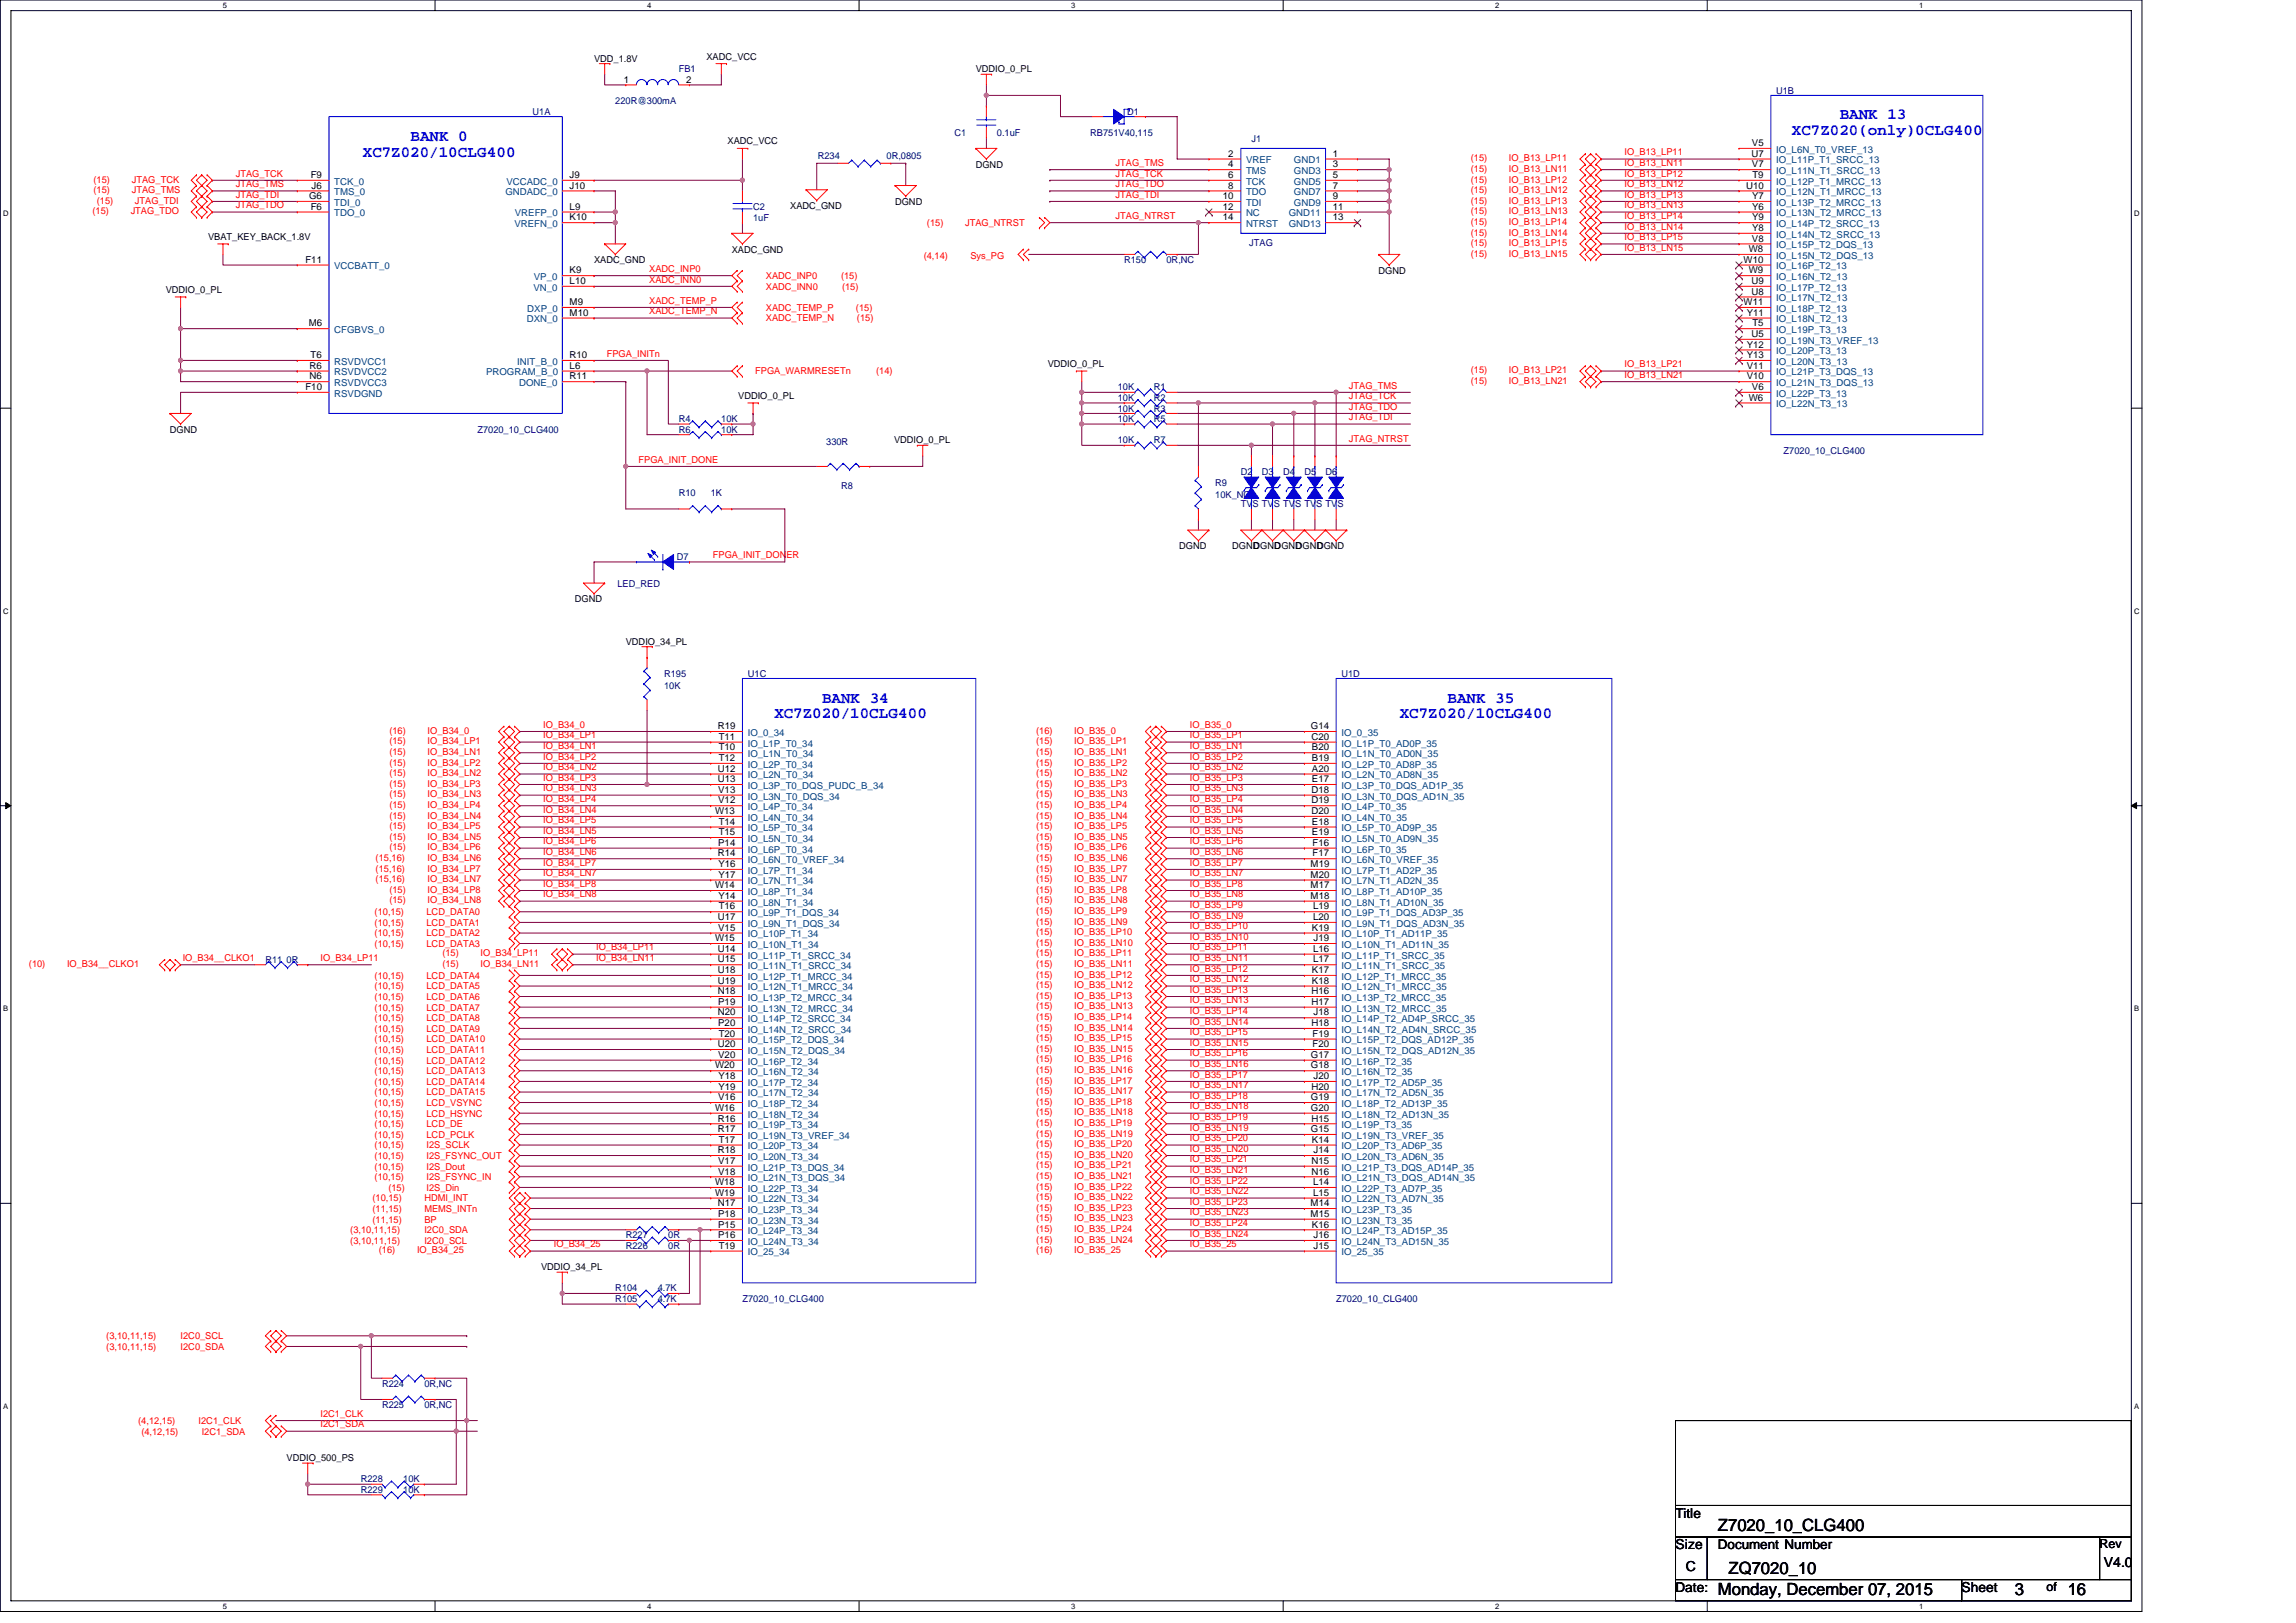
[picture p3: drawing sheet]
<svg xmlns="http://www.w3.org/2000/svg" width="297mm" height="210mm" viewBox="0 0 297 210" stroke-linecap="round" stroke-linejoin="round" font-family="sans-serif">
<defs><g id="words">
<g font-size="2.2">
<text x="222.2" y="198.1">Z7020_10_CLG400</text>
<text x="223.6" y="203.6">ZQ7020_10</text>
<text x="222.2" y="206.3">Monday, December 07, 2015</text>
<text x="260.6" y="206.3">3</text>
<text x="267.5" y="206.3">16</text>
</g>
<g font-size="2.1" fill="#00f">
<text x="231.8" y="17.5">XC7Z020(only)0CLG400</text>
<text x="238" y="15.5">BANK 13</text>
<text x="46.9" y="20.3">XC7Z020/10CLG400</text>
<text x="53.1" y="18.2">BANK 0</text>
<text x="100.2" y="92.9">XC7Z020/10CLG400</text>
<text x="106.4" y="90.9">BANK 34</text>
<text x="181.1" y="92.9">XC7Z020/10CLG400</text>
<text x="187.3" y="90.9">BANK 35</text>
</g>
<g font-size="1.8">
<text x="216.8" y="196.3">Title</text>
<text x="216.8" y="200.5">Size</text>
<text x="218.1" y="203.2">C</text>
<text x="272.2" y="202.7">V4.0</text>
<text x="216.8" y="205.9">Date:</text>
<text x="253.8" y="206">Sheet</text>
</g>
<text font-size="1.7" x="222.2" y="200.4">Document Number</text>
<g font-size="1.6">
<text x="271.6" y="200.3">Rev</text>
<text x="264.8" y="205.8">of</text>
</g>
<g font-size="1.2">
<text x="76.9" y="8">VDD_1.8V</text>
<text x="80.7" y="10.7">1</text>
<text x="88.8" y="10.7">2</text>
<text x="91.4" y="7.7">XADC_VCC</text>
<text x="126.2" y="9.4">VDDIO_0_PL</text>
<text x="40.2" y="23">F9</text>
<text x="73.7" y="23">J9</text>
<text x="94.1" y="18.7">XADC_VCC</text>
<text x="126.2" y="21.7">DGND</text>
<text x="158.9" y="20.3">2</text>
<text x="158.9" y="21.7">4</text>
<text x="158.9" y="23">6</text>
<text x="172.4" y="20.3">1</text>
<text x="172.4" y="21.7">3</text>
<text x="172.4" y="23">5</text>
<text x="226.6" y="20.3">U7</text>
<text x="226.6" y="18.9">V5</text>
<text x="226.6" y="21.7">V7</text>
<text x="226.7" y="23">T9</text>
<text x="40" y="25.8">G6</text>
<text x="40.2" y="27.1">F6</text>
<text x="40.3" y="24.4">J6</text>
<text x="73.7" y="28.5">K10</text>
<text x="73.7" y="27.1">L9</text>
<text x="73.7" y="24.4">J10</text>
<text x="102.2" y="27.1">XADC_GND</text>
<text x="115.8" y="26.5">DGND</text>
<text x="158.2" y="25.8">10</text>
<text x="158.2" y="27.1">12</text>
<text x="158.2" y="28.5">14</text>
<text x="158.9" y="24.4">8</text>
<text x="172.4" y="24.4">7</text>
<text x="172.4" y="25.8">9</text>
<text x="172.4" y="27.1">11</text>
<text x="172.4" y="28.5">13</text>
<text x="225.9" y="24.4">U10</text>
<text x="226.7" y="25.8">Y7</text>
<text x="226.7" y="27.1">Y6</text>
<text x="226.7" y="28.5">Y9</text>
<text x="226.7" y="29.9">Y8</text>
<text x="26.9" y="31">VBAT_KEY_BACK_1.8V</text>
<text x="39.5" y="34">F11</text>
<text x="73.7" y="35.4">K9</text>
<text x="76.9" y="34">XADC_GND</text>
<text x="94.7" y="32.7">XADC_GND</text>
<text x="178.3" y="35.4">DGND</text>
<text x="225.6" y="34">W10</text>
<text x="226.2" y="32.6">W8</text>
<text x="226.2" y="35.4">W9</text>
<text x="226.6" y="31.3">V8</text>
<text x="21.4" y="37.9">VDDIO_0_PL</text>
<text x="73.7" y="39.5">M9</text>
<text x="73.7" y="36.7">L10</text>
<text x="73.7" y="40.9">M10</text>
<text x="225.6" y="39.5">W11</text>
<text x="226" y="40.9">Y11</text>
<text x="226.6" y="36.7">U9</text>
<text x="226.6" y="38.1">U8</text>
<text x="39.9" y="42.2">M6</text>
<text x="40" y="47.7">R6</text>
<text x="40.2" y="46.3">T6</text>
<text x="73.7" y="47.7">L6</text>
<text x="73.7" y="46.3">R10</text>
<text x="135.5" y="47.5">VDDIO_0_PL</text>
<text x="226" y="47.7">V11</text>
<text x="226" y="45">Y12</text>
<text x="226" y="46.3">Y13</text>
<text x="226.6" y="43.6">U5</text>
<text x="226.7" y="42.2">T5</text>
<text x="39.5" y="50.5">F10</text>
<text x="40" y="49.1">N6</text>
<text x="73.7" y="49.1">R11</text>
<text x="95.5" y="51.6">VDDIO_0_PL</text>
<text x="226" y="49.1">V10</text>
<text x="226.2" y="51.8">W6</text>
<text x="226.6" y="50.5">V6</text>
<text x="22" y="56">DGND</text>
<text x="115.7" y="57.4">VDDIO_0_PL</text>
<text x="152.6" y="71.1">DGND</text>
<text x="159.4" y="71.1">DGND</text>
<text x="162.2" y="71.1">DGNDGND</text>
<text x="167.7" y="71.1">DGNDGND</text>
<text x="74.4" y="77.9">DGND</text>
<text x="81" y="83.4">VDDIO_34_PL</text>
<text x="92.9" y="94.3">R19</text>
<text x="93" y="95.7">T11</text>
<text x="169.6" y="94.3">G14</text>
<text x="169.7" y="95.7">C20</text>
<text x="92.9" y="99.8">U12</text>
<text x="92.9" y="101.2">U13</text>
<text x="93" y="97.1">T10</text>
<text x="93" y="98.5">T12</text>
<text x="169.7" y="97.1">B20</text>
<text x="169.7" y="98.5">B19</text>
<text x="169.7" y="99.8">A20</text>
<text x="169.7" y="101.2">E17</text>
<text x="92.5" y="105.3">W13</text>
<text x="92.9" y="102.6">V13</text>
<text x="92.9" y="103.9">V12</text>
<text x="93" y="106.7">T14</text>
<text x="169.7" y="102.6">D18</text>
<text x="169.7" y="103.9">D19</text>
<text x="169.7" y="105.3">D20</text>
<text x="169.7" y="106.7">E18</text>
<text x="92.9" y="110.8">R14</text>
<text x="92.9" y="109.4">P14</text>
<text x="92.9" y="112.2">Y16</text>
<text x="92.9" y="113.6">Y17</text>
<text x="93" y="108.1">T15</text>
<text x="169.6" y="112.2">M19</text>
<text x="169.6" y="113.6">M20</text>
<text x="169.7" y="108.1">E19</text>
<text x="169.8" y="109.4">F16</text>
<text x="169.8" y="110.8">F17</text>
<text x="92.5" y="114.9">W14</text>
<text x="92.9" y="119">U17</text>
<text x="92.9" y="116.3">Y14</text>
<text x="93" y="117.7">T16</text>
<text x="169.6" y="114.9">M17</text>
<text x="169.6" y="116.3">M18</text>
<text x="169.9" y="117.7">L19</text>
<text x="169.9" y="119">L20</text>
<text x="92.5" y="121.8">W15</text>
<text x="92.9" y="123.1">U14</text>
<text x="92.9" y="124.5">U15</text>
<text x="92.9" y="125.9">U18</text>
<text x="92.9" y="120.4">V15</text>
<text x="169.7" y="120.4">K19</text>
<text x="169.7" y="125.9">K17</text>
<text x="169.9" y="123.1">L16</text>
<text x="169.9" y="124.5">L17</text>
<text x="169.9" y="121.8">J19</text>
<text x="92.9" y="127.3">U19</text>
<text x="92.9" y="128.6">N18</text>
<text x="92.9" y="131.4">N20</text>
<text x="92.9" y="130">P19</text>
<text x="169.7" y="128.6">H16</text>
<text x="169.7" y="130">H17</text>
<text x="169.7" y="127.3">K18</text>
<text x="169.9" y="131.4">J18</text>
<text x="92.9" y="135.5">U20</text>
<text x="92.9" y="132.8">P20</text>
<text x="92.9" y="136.9">V20</text>
<text x="93" y="134.1">T20</text>
<text x="169.6" y="136.9">G17</text>
<text x="169.7" y="132.8">H18</text>
<text x="169.8" y="134.1">F19</text>
<text x="169.8" y="135.5">F20</text>
<text x="92.5" y="138.2">W20</text>
<text x="92.5" y="143.7">W16</text>
<text x="92.9" y="142.3">V16</text>
<text x="92.9" y="139.6">Y18</text>
<text x="92.9" y="141">Y19</text>
<text x="169.6" y="138.2">G18</text>
<text x="169.6" y="142.3">G19</text>
<text x="169.6" y="143.7">G20</text>
<text x="169.7" y="141">H20</text>
<text x="169.9" y="139.6">J20</text>
<text x="92.9" y="145.1">R16</text>
<text x="92.9" y="146.5">R17</text>
<text x="92.9" y="149.2">R18</text>
<text x="93" y="147.8">T17</text>
<text x="169.6" y="146.5">G15</text>
<text x="169.7" y="145.1">H15</text>
<text x="169.7" y="147.8">K14</text>
<text x="169.9" y="149.2">J14</text>
<text x="92.5" y="153.3">W18</text>
<text x="92.5" y="154.7">W19</text>
<text x="92.9" y="150.6">V17</text>
<text x="92.9" y="152">V18</text>
<text x="169.7" y="150.6">N15</text>
<text x="169.7" y="152">N16</text>
<text x="169.9" y="153.3">L14</text>
<text x="169.9" y="154.7">L15</text>
<text x="92.9" y="156.1">N17</text>
<text x="92.9" y="157.4">P18</text>
<text x="92.9" y="158.8">P15</text>
<text x="92.9" y="160.2">P16</text>
<text x="93" y="161.6">T19</text>
<text x="169.6" y="156.1">M14</text>
<text x="169.6" y="157.4">M15</text>
<text x="169.7" y="158.8">K16</text>
<text x="169.9" y="160.2">J16</text>
<text x="169.9" y="161.6">J15</text>
<text x="70" y="164.3">VDDIO_34_PL</text>
<text x="37.1" y="189">VDDIO_500_PS</text>
</g>
<g font-size="1.2" fill="#000080">
<text x="87.8" y="9.4">FB1</text>
<text x="68.9" y="14.8">U1A</text>
<text x="79.6" y="13.5">220R@300mA</text>
<text x="123.5" y="17.6">C1</text>
<text x="129" y="17.6">0.1uF</text>
<text x="141.1" y="17.6">RB751V40,115</text>
<text x="145.8" y="14.8">D1</text>
<text x="229.8" y="12.1">U1B</text>
<text x="105.8" y="20.6">R234</text>
<text x="114.7" y="20.6">0R,0805</text>
<text x="161.9" y="18.4">J1</text>
<text x="97.4" y="27.2">C2</text>
<text x="97.4" y="28.6">1uF</text>
<text x="145.4" y="34">R150</text>
<text x="150.9" y="34">0R,NC</text>
<text x="161.6" y="31.9">JTAG</text>
<text x="144.6" y="53.3">10K</text>
<text x="144.6" y="50.5">10K</text>
<text x="144.6" y="51.9">10K</text>
<text x="149.3" y="53.3">R3</text>
<text x="149.3" y="50.5">R1</text>
<text x="149.3" y="51.9">R2</text>
<text x="61.8" y="56">Z7020_10_CLG400</text>
<text x="87.8" y="56">R6</text>
<text x="87.8" y="54.6">R4</text>
<text x="93.3" y="56">10K</text>
<text x="93.3" y="54.6">10K</text>
<text x="106.9" y="57.6">330R</text>
<text x="144.6" y="54.6">10K</text>
<text x="144.6" y="57.4">10K</text>
<text x="149.3" y="54.6">R5</text>
<text x="149.3" y="57.4">R7</text>
<text x="230.8" y="58.7">Z7020_10_CLG400</text>
<text x="87.8" y="64.2">R10</text>
<text x="91.9" y="64.2">1K</text>
<text x="108.8" y="63.3">R8</text>
<text x="157.2" y="62.8">R9</text>
<text x="157.2" y="64.5">10K_NC</text>
<text x="160.5" y="61.5">D2</text>
<text x="160.5" y="65.6">TVS TVS TVS TVS TVS</text>
<text x="163.3" y="61.5">D3</text>
<text x="166" y="61.5">D4</text>
<text x="168.8" y="61.5">D5</text>
<text x="171.5" y="61.5">D6</text>
<text x="79.9" y="76">LED_RED</text>
<text x="87.5" y="72.5">D7</text>
<text x="85.9" y="87.5">R195</text>
<text x="85.9" y="89.2">10K</text>
<text x="96.7" y="87.5">U1C</text>
<text x="173.5" y="87.5">U1D</text>
<text x="34.3" y="124.6">R11 0R</text>
<text x="81" y="160.2">R227</text>
<text x="81" y="161.6">R226</text>
<text x="86.5" y="160.2">0R</text>
<text x="86.5" y="161.6">0R</text>
<text x="79.6" y="167.1">R104</text>
<text x="85.1" y="167.1">4.7K</text>
<text x="79.6" y="168.5">R105</text>
<text x="85.1" y="168.5">4.7K</text>
<text x="96.1" y="168.5">Z7020_10_CLG400</text>
<text x="172.9" y="168.5">Z7020_10_CLG400</text>
<text x="49.4" y="179.4">R224</text>
<text x="54.9" y="179.4">0R,NC</text>
<text x="49.4" y="182.2">R225</text>
<text x="54.9" y="182.2">0R,NC</text>
<text x="46.7" y="191.8">R228</text>
<text x="52.2" y="191.8">10K</text>
<text x="46.7" y="193.1">R229</text>
<text x="52.2" y="193.1">10K</text>
</g>
<g font-size="1.2" fill="#f00">
<text x="12.1" y="23.6">(15)</text>
<text x="17.1" y="23.6">JTAG_TCK</text>
<text x="30.5" y="22.8">JTAG_TCK</text>
<text x="144.3" y="21.5">JTAG_TMS</text>
<text x="144.3" y="22.8">JTAG_TCK</text>
<text x="190.3" y="20.9">(15)</text>
<text x="190.3" y="22.2">(15)</text>
<text x="190.3" y="23.6">(15)</text>
<text x="195.2" y="20.9">IO_B13_LP11</text>
<text x="195.2" y="22.2">IO_B13_LN11</text>
<text x="195.2" y="23.6">IO_B13_LP12</text>
<text x="210.2" y="20.1">IO_B13_LP11</text>
<text x="210.2" y="21.5">IO_B13_LN11</text>
<text x="210.2" y="22.8">IO_B13_LP12</text>
<text x="12" y="27.7">(15)</text>
<text x="12.1" y="25">(15)</text>
<text x="12.5" y="26.4">(15)</text>
<text x="16.9" y="27.7">JTAG_TDO</text>
<text x="17.1" y="25">JTAG_TMS</text>
<text x="17.5" y="26.4">JTAG_TDI</text>
<text x="30.5" y="24.2">JTAG_TMS</text>
<text x="30.5" y="25.6">JTAG_TDI</text>
<text x="30.5" y="26.9">JTAG_TDO</text>
<text x="119.9" y="29.3">(15)</text>
<text x="124.9" y="29.3">JTAG_NTRST</text>
<text x="144.3" y="24.2">JTAG_TDO</text>
<text x="144.3" y="25.6">JTAG_TDI</text>
<text x="144.3" y="28.3">JTAG_NTRST</text>
<text x="190.3" y="25">(15)</text>
<text x="190.3" y="26.4">(15)</text>
<text x="190.3" y="27.7">(15)</text>
<text x="190.3" y="29.1">(15)</text>
<text x="195.2" y="25">IO_B13_LN12</text>
<text x="195.2" y="26.4">IO_B13_LP13</text>
<text x="195.2" y="27.7">IO_B13_LN13</text>
<text x="195.2" y="29.1">IO_B13_LP14</text>
<text x="210.2" y="24.2">IO_B13_LN12</text>
<text x="210.2" y="25.6">IO_B13_LP13</text>
<text x="210.2" y="26.9">IO_B13_LN13</text>
<text x="210.2" y="29.7">IO_B13_LN14</text>
<text x="210.2" y="28.3">IO_B13_LP14</text>
<text x="84" y="35.2">XADC_INP0</text>
<text x="119.5" y="33.5">(4,14)</text>
<text x="125.5" y="33.5">Sys_PG</text>
<text x="190.3" y="30.5">(15)</text>
<text x="190.3" y="31.9">(15)</text>
<text x="190.3" y="33.2">(15)</text>
<text x="195.2" y="30.5">IO_B13_LN14</text>
<text x="195.2" y="31.9">IO_B13_LP15</text>
<text x="195.2" y="33.2">IO_B13_LN15</text>
<text x="210.2" y="32.4">IO_B13_LN15</text>
<text x="210.2" y="31.1">IO_B13_LP15</text>
<text x="84" y="36.6">XADC_INN0</text>
<text x="84" y="40.7">XADC_TEMP_N</text>
<text x="84" y="39.3">XADC_TEMP_P</text>
<text x="99.1" y="36.1">XADC_INP0</text>
<text x="99.1" y="37.5">XADC_INN0</text>
<text x="99.1" y="40.2">XADC_TEMP_P</text>
<text x="99.1" y="41.6">XADC_TEMP_N</text>
<text x="108.8" y="36.1">(15)</text>
<text x="108.9" y="37.5">(15)</text>
<text x="110.7" y="40.2">(15)</text>
<text x="110.9" y="41.6">(15)</text>
<text x="78.5" y="46.1">FPGA_INITn</text>
<text x="210.2" y="47.5">IO_B13_LP21</text>
<text x="97.7" y="48.5">FPGA_WARMRESETn</text>
<text x="113.3" y="48.5">(14)</text>
<text x="174.5" y="51.6">JTAG_TCK</text>
<text x="174.5" y="53">JTAG_TDO</text>
<text x="174.5" y="50.3">JTAG_TMS</text>
<text x="190.3" y="48.3">(15)</text>
<text x="190.3" y="49.7">(15)</text>
<text x="195.2" y="48.3">IO_B13_LP21</text>
<text x="195.2" y="49.7">IO_B13_LN21</text>
<text x="210.2" y="48.9">IO_B13_LN21</text>
<text x="82.6" y="59.9">FPGA_INIT_DONE</text>
<text x="174.5" y="57.1">JTAG_NTRST</text>
<text x="174.5" y="54.4">JTAG_TDI</text>
<text x="92.2" y="72.2">FPGA_INIT_DONER</text>
<text x="50.4" y="95">(16)</text>
<text x="55.3" y="95">IO_B34_0</text>
<text x="70.3" y="95.5">IO_B34_LP1</text>
<text x="70.3" y="94.1">IO_B34_0</text>
<text x="134" y="95">(16)</text>
<text x="139" y="95">IO_B35_0</text>
<text x="153.9" y="95.5">IO_B35_LP1</text>
<text x="153.9" y="94.1">IO_B35_0</text>
<text x="50.4" y="96.3">(15)</text>
<text x="50.4" y="97.7">(15)</text>
<text x="50.4" y="99.1">(15)</text>
<text x="50.4" y="100.4">(15)</text>
<text x="50.4" y="101.8">(15)</text>
<text x="55.3" y="96.3">IO_B34_LP1</text>
<text x="55.3" y="97.7">IO_B34_LN1</text>
<text x="55.3" y="99.1">IO_B34_LP2</text>
<text x="55.3" y="100.4">IO_B34_LN2</text>
<text x="55.3" y="101.8">IO_B34_LP3</text>
<text x="70.3" y="96.9">IO_B34_LN1</text>
<text x="70.3" y="98.3">IO_B34_LP2</text>
<text x="70.3" y="99.7">IO_B34_LN2</text>
<text x="70.3" y="101">IO_B34_LP3</text>
<text x="134" y="96.3">(15)</text>
<text x="134" y="97.7">(15)</text>
<text x="134" y="99.1">(15)</text>
<text x="134" y="100.4">(15)</text>
<text x="134" y="101.8">(15)</text>
<text x="139" y="96.3">IO_B35_LP1</text>
<text x="139" y="97.7">IO_B35_LN1</text>
<text x="139" y="99.1">IO_B35_LP2</text>
<text x="139" y="100.4">IO_B35_LN2</text>
<text x="139" y="101.8">IO_B35_LP3</text>
<text x="153.9" y="96.9">IO_B35_LN1</text>
<text x="153.9" y="99.7">IO_B35_LN2</text>
<text x="153.9" y="98.3">IO_B35_LP2</text>
<text x="153.9" y="101">IO_B35_LP3</text>
<text x="50.4" y="103.2">(15)</text>
<text x="50.4" y="104.5">(15)</text>
<text x="50.4" y="105.9">(15)</text>
<text x="50.4" y="107.3">(15)</text>
<text x="55.3" y="103.2">IO_B34_LN3</text>
<text x="55.3" y="104.5">IO_B34_LP4</text>
<text x="55.3" y="105.9">IO_B34_LN4</text>
<text x="55.3" y="107.3">IO_B34_LP5</text>
<text x="70.3" y="102.4">IO_B34_LN3</text>
<text x="70.3" y="105.1">IO_B34_LN4</text>
<text x="70.3" y="103.8">IO_B34_LP4</text>
<text x="70.3" y="107.9">IO_B34_LN5</text>
<text x="70.3" y="106.5">IO_B34_LP5</text>
<text x="134" y="103.2">(15)</text>
<text x="134" y="105.9">(15)</text>
<text x="134" y="104.5">(15)</text>
<text x="134" y="107.3">(15)</text>
<text x="139" y="103.2">IO_B35_LN3</text>
<text x="139" y="105.9">IO_B35_LN4</text>
<text x="139" y="104.5">IO_B35_LP4</text>
<text x="139" y="107.3">IO_B35_LP5</text>
<text x="153.9" y="102.4">IO_B35_LN3</text>
<text x="153.9" y="105.1">IO_B35_LN4</text>
<text x="153.9" y="103.8">IO_B35_LP4</text>
<text x="153.9" y="107.9">IO_B35_LN5</text>
<text x="153.9" y="106.5">IO_B35_LP5</text>
<text x="48.6" y="111.4">(15,16)</text>
<text x="48.6" y="112.8">(15,16)</text>
<text x="50.4" y="108.7">(15)</text>
<text x="50.4" y="110">(15)</text>
<text x="55.3" y="108.7">IO_B34_LN5</text>
<text x="55.3" y="111.4">IO_B34_LN6</text>
<text x="55.3" y="110">IO_B34_LP6</text>
<text x="55.3" y="112.8">IO_B34_LP7</text>
<text x="70.3" y="109.2">IO_B34_LP6</text>
<text x="70.3" y="110.6">IO_B34_LN6</text>
<text x="70.3" y="112">IO_B34_LP7</text>
<text x="70.3" y="113.4">IO_B34_LN7</text>
<text x="134" y="108.7">(15)</text>
<text x="134" y="111.4">(15)</text>
<text x="134" y="110">(15)</text>
<text x="134" y="112.8">(15)</text>
<text x="139" y="108.7">IO_B35_LN5</text>
<text x="139" y="111.4">IO_B35_LN6</text>
<text x="139" y="110">IO_B35_LP6</text>
<text x="139" y="112.8">IO_B35_LP7</text>
<text x="153.9" y="110.6">IO_B35_LN6</text>
<text x="153.9" y="109.2">IO_B35_LP6</text>
<text x="153.9" y="113.4">IO_B35_LN7</text>
<text x="153.9" y="112">IO_B35_LP7</text>
<text x="48.5" y="119.8">(10,15)</text>
<text x="48.5" y="118.4">(10,15)</text>
<text x="48.6" y="114.2">(15,16)</text>
<text x="50.4" y="115.5">(15)</text>
<text x="50.4" y="116.9">(15)</text>
<text x="55.2" y="119.8">LCD_DATA1</text>
<text x="55.2" y="118.4">LCD_DATA0</text>
<text x="55.3" y="114.2">IO_B34_LN7</text>
<text x="55.3" y="115.5">IO_B34_LP8</text>
<text x="55.3" y="116.9">IO_B34_LN8</text>
<text x="70.3" y="114.7">IO_B34_LP8</text>
<text x="70.3" y="116.1">IO_B34_LN8</text>
<text x="134" y="114.2">(15)</text>
<text x="134" y="115.5">(15)</text>
<text x="134" y="116.9">(15)</text>
<text x="134" y="119.6">(15)</text>
<text x="134" y="118.3">(15)</text>
<text x="139" y="114.2">IO_B35_LN7</text>
<text x="139" y="115.5">IO_B35_LP8</text>
<text x="139" y="116.9">IO_B35_LN8</text>
<text x="139" y="119.6">IO_B35_LN9</text>
<text x="139" y="118.3">IO_B35_LP9</text>
<text x="153.9" y="116.1">IO_B35_LN8</text>
<text x="153.9" y="114.7">IO_B35_LP8</text>
<text x="153.9" y="118.9">IO_B35_LN9</text>
<text x="153.9" y="117.5">IO_B35_LP9</text>
<text x="3.7" y="125.1">(10)</text>
<text x="8.7" y="125.1">IO_B34__CLKO1</text>
<text x="23.6" y="124.3">IO_B34__CLKO1</text>
<text x="41.5" y="124.3">IO_B34_LP11</text>
<text x="48.5" y="121.1">(10,15)</text>
<text x="48.5" y="122.5">(10,15)</text>
<text x="55.2" y="121.1">LCD_DATA2</text>
<text x="55.2" y="122.5">LCD_DATA3</text>
<text x="57.2" y="123.7">(15)</text>
<text x="57.2" y="125.1">(15)</text>
<text x="62.2" y="123.7">IO_B34_LP11</text>
<text x="62.2" y="125.1">IO_B34_LN11</text>
<text x="77.1" y="123">IO_B34_LP11</text>
<text x="77.1" y="124.3">IO_B34_LN11</text>
<text x="134" y="121">(15)</text>
<text x="134" y="122.4">(15)</text>
<text x="134" y="123.7">(15)</text>
<text x="134" y="125.1">(15)</text>
<text x="139" y="121">IO_B35_LP10</text>
<text x="139" y="122.4">IO_B35_LN10</text>
<text x="139" y="123.7">IO_B35_LP11</text>
<text x="139" y="125.1">IO_B35_LN11</text>
<text x="153.9" y="121.6">IO_B35_LN10</text>
<text x="153.9" y="120.2">IO_B35_LP10</text>
<text x="153.9" y="124.3">IO_B35_LN11</text>
<text x="153.9" y="123">IO_B35_LP11</text>
<text x="153.9" y="125.7">IO_B35_LP12</text>
<text x="48.5" y="130.7">(10,15)</text>
<text x="48.5" y="129.4">(10,15)</text>
<text x="48.5" y="128">(10,15)</text>
<text x="48.5" y="126.6">(10,15)</text>
<text x="55.2" y="130.7">LCD_DATA7</text>
<text x="55.2" y="129.4">LCD_DATA6</text>
<text x="55.2" y="128">LCD_DATA5</text>
<text x="55.2" y="126.6">LCD_DATA4</text>
<text x="134" y="127.9">(15)</text>
<text x="134" y="126.5">(15)</text>
<text x="134" y="129.2">(15)</text>
<text x="134" y="130.6">(15)</text>
<text x="134" y="132">(15)</text>
<text x="139" y="127.9">IO_B35_LN12</text>
<text x="139" y="126.5">IO_B35_LP12</text>
<text x="139" y="129.2">IO_B35_LP13</text>
<text x="139" y="130.6">IO_B35_LN13</text>
<text x="139" y="132">IO_B35_LP14</text>
<text x="153.9" y="127.1">IO_B35_LN12</text>
<text x="153.9" y="129.8">IO_B35_LN13</text>
<text x="153.9" y="128.4">IO_B35_LP13</text>
<text x="153.9" y="131.2">IO_B35_LP14</text>
<text x="48.5" y="134.9">(10,15)</text>
<text x="48.5" y="133.5">(10,15)</text>
<text x="48.5" y="132.1">(10,15)</text>
<text x="48.5" y="137.6">(10,15)</text>
<text x="48.5" y="136.2">(10,15)</text>
<text x="55.2" y="134.9">LCD_DATA10</text>
<text x="55.2" y="133.5">LCD_DATA9</text>
<text x="55.2" y="132.1">LCD_DATA8</text>
<text x="55.2" y="137.6">LCD_DATA12</text>
<text x="55.2" y="136.2">LCD_DATA11</text>
<text x="134" y="133.3">(15)</text>
<text x="134" y="136.1">(15)</text>
<text x="134" y="134.7">(15)</text>
<text x="134" y="137.5">(15)</text>
<text x="139" y="133.3">IO_B35_LN14</text>
<text x="139" y="136.1">IO_B35_LN15</text>
<text x="139" y="134.7">IO_B35_LP15</text>
<text x="139" y="137.5">IO_B35_LP16</text>
<text x="153.9" y="132.6">IO_B35_LN14</text>
<text x="153.9" y="135.3">IO_B35_LN15</text>
<text x="153.9" y="133.9">IO_B35_LP15</text>
<text x="153.9" y="136.7">IO_B35_LP16</text>
<text x="48.5" y="143.1">(10,15)</text>
<text x="48.5" y="141.7">(10,15)</text>
<text x="48.5" y="140.3">(10,15)</text>
<text x="48.5" y="139">(10,15)</text>
<text x="55.2" y="143.1">LCD_VSYNC</text>
<text x="55.2" y="141.7">LCD_DATA15</text>
<text x="55.2" y="140.3">LCD_DATA14</text>
<text x="55.2" y="139">LCD_DATA13</text>
<text x="134" y="138.8">(15)</text>
<text x="134" y="141.6">(15)</text>
<text x="134" y="140.2">(15)</text>
<text x="134" y="143">(15)</text>
<text x="139" y="138.8">IO_B35_LN16</text>
<text x="139" y="141.6">IO_B35_LN17</text>
<text x="139" y="140.2">IO_B35_LP17</text>
<text x="139" y="143">IO_B35_LP18</text>
<text x="153.9" y="138">IO_B35_LN16</text>
<text x="153.9" y="140.8">IO_B35_LN17</text>
<text x="153.9" y="139.4">IO_B35_LP17</text>
<text x="153.9" y="142.2">IO_B35_LP18</text>
<text x="153.9" y="143.5">IO_B35_LN18</text>
<text x="48.5" y="144.5">(10,15)</text>
<text x="48.5" y="145.8">(10,15)</text>
<text x="48.5" y="147.2">(10,15)</text>
<text x="48.5" y="148.6">(10,15)</text>
<text x="48.5" y="149.9">(10,15)</text>
<text x="55.2" y="144.5">LCD_HSYNC</text>
<text x="55.2" y="145.8">LCD_DE</text>
<text x="55.2" y="147.2">LCD_PCLK</text>
<text x="55.2" y="148.6">I2S_SCLK</text>
<text x="55.2" y="149.9">I2S_FSYNC_OUT</text>
<text x="134" y="144.3">(15)</text>
<text x="134" y="147.1">(15)</text>
<text x="134" y="145.7">(15)</text>
<text x="134" y="149.8">(15)</text>
<text x="134" y="148.4">(15)</text>
<text x="139" y="144.3">IO_B35_LN18</text>
<text x="139" y="147.1">IO_B35_LN19</text>
<text x="139" y="145.7">IO_B35_LP19</text>
<text x="139" y="149.8">IO_B35_LN20</text>
<text x="139" y="148.4">IO_B35_LP20</text>
<text x="153.9" y="144.9">IO_B35_LP19</text>
<text x="153.9" y="146.3">IO_B35_LN19</text>
<text x="153.9" y="147.7">IO_B35_LP20</text>
<text x="153.9" y="149">IO_B35_LN20</text>
<text x="48.2" y="155.4">(10,15)</text>
<text x="48.5" y="151.3">(10,15)</text>
<text x="48.5" y="152.7">(10,15)</text>
<text x="50.2" y="154.1">(15)</text>
<text x="54.9" y="155.4">HDMI_INT</text>
<text x="55.2" y="151.3">I2S_Dout</text>
<text x="55.2" y="152.7">I2S_FSYNC_IN</text>
<text x="55.2" y="154.1">I2S_Din</text>
<text x="134" y="152.5">(15)</text>
<text x="134" y="151.2">(15)</text>
<text x="134" y="153.9">(15)</text>
<text x="134" y="155.3">(15)</text>
<text x="139" y="152.5">IO_B35_LN21</text>
<text x="139" y="151.2">IO_B35_LP21</text>
<text x="139" y="153.9">IO_B35_LP22</text>
<text x="139" y="155.3">IO_B35_LN22</text>
<text x="153.9" y="150.4">IO_B35_LP21</text>
<text x="153.9" y="151.8">IO_B35_LN21</text>
<text x="153.9" y="153.1">IO_B35_LP22</text>
<text x="153.9" y="154.5">IO_B35_LN22</text>
<text x="153.9" y="155.9">IO_B35_LP23</text>
<text x="45.3" y="160.9">(3,10,11,15)</text>
<text x="45.3" y="159.6">(3,10,11,15)</text>
<text x="48.2" y="156.8">(11,15)</text>
<text x="48.2" y="158.2">(11,15)</text>
<text x="54.9" y="160.9">I2C0_SCL</text>
<text x="54.9" y="159.6">I2C0_SDA</text>
<text x="54.9" y="156.8">MEMS_INTn</text>
<text x="54.9" y="158.2">BP</text>
<text x="71.6" y="161.4">IO_B34_25</text>
<text x="134" y="158">(15)</text>
<text x="134" y="156.7">(15)</text>
<text x="134" y="160.8">(15)</text>
<text x="134" y="159.4">(15)</text>
<text x="139" y="158">IO_B35_LN23</text>
<text x="139" y="156.7">IO_B35_LP23</text>
<text x="139" y="160.8">IO_B35_LN24</text>
<text x="139" y="159.4">IO_B35_LP24</text>
<text x="153.9" y="157.2">IO_B35_LN23</text>
<text x="153.9" y="158.6">IO_B35_LP24</text>
<text x="153.9" y="160">IO_B35_LN24</text>
<text x="153.9" y="161.4">IO_B35_25</text>
<text x="49" y="162.2">(16)</text>
<text x="54" y="162.2">IO_B34_25</text>
<text x="134" y="162.2">(16)</text>
<text x="139" y="162.2">IO_B35_25</text>
<text x="13.8" y="173.3">(3,10,11,15)</text>
<text x="23.4" y="173.3">I2C0_SCL</text>
<text x="13.8" y="174.6">(3,10,11,15)</text>
<text x="23.4" y="174.6">I2C0_SDA</text>
<text x="17.9" y="184.2">(4,12,15)</text>
<text x="18.3" y="185.6">(4,12,15)</text>
<text x="25.7" y="184.2">I2C1_CLK</text>
<text x="26.1" y="185.6">I2C1_SDA</text>
<text x="41.5" y="183.3">I2C1_CLK</text>
<text x="41.5" y="184.7">I2C1_SDA</text>
</g>
<g font-size="1.2" fill="#004080">
<text x="43.2" y="23.9">TCK_0</text>
<text x="65.5" y="23.9">VCCADC_0</text>
<text x="161.2" y="21.1">VREF</text>
<text x="161.2" y="22.5">TMS</text>
<text x="161.2" y="23.9">TCK</text>
<text x="167.4" y="21.1">GND1</text>
<text x="167.4" y="22.5">GND3</text>
<text x="167.4" y="23.9">GND5</text>
<text x="229.8" y="19.8">IO_L6N_T0_VREF_13</text>
<text x="229.8" y="21.1">IO_L11P_T1_SRCC_13</text>
<text x="229.8" y="22.5">IO_L11N_T1_SRCC_13</text>
<text x="229.8" y="23.9">IO_L12P_T1_MRCC_13</text>
<text x="43.2" y="26.6">TDI_0</text>
<text x="43.2" y="28">TDO_0</text>
<text x="43.2" y="25.3">TMS_0</text>
<text x="65.4" y="25.3">GNDADC_0</text>
<text x="66.5" y="29.4">VREFN_0</text>
<text x="66.6" y="28">VREFP_0</text>
<text x="161.2" y="25.3">TDO</text>
<text x="161.2" y="26.6">TDI</text>
<text x="161.2" y="28">NC</text>
<text x="161.2" y="29.4">NTRST</text>
<text x="166.7" y="28">GND11</text>
<text x="166.7" y="29.4">GND13</text>
<text x="167.4" y="25.3">GND7</text>
<text x="167.4" y="26.6">GND9</text>
<text x="229.8" y="25.3">IO_L12N_T1_MRCC_13</text>
<text x="229.8" y="26.6">IO_L13P_T2_MRCC_13</text>
<text x="229.8" y="28">IO_L13N_T2_MRCC_13</text>
<text x="229.8" y="29.4">IO_L14P_T2_SRCC_13</text>
<text x="43.2" y="34.9">VCCBATT_0</text>
<text x="229.8" y="30.8">IO_L14N_T2_SRCC_13</text>
<text x="229.8" y="32.1">IO_L15P_T2_DQS_13</text>
<text x="229.8" y="33.5">IO_L15N_T2_DQS_13</text>
<text x="229.8" y="34.9">IO_L16P_T2_13</text>
<text x="68.2" y="41.7">DXN_0</text>
<text x="68.2" y="40.3">DXP_0</text>
<text x="69" y="37.6">VN_0</text>
<text x="69.1" y="36.2">VP_0</text>
<text x="229.8" y="36.2">IO_L16N_T2_13</text>
<text x="229.8" y="37.6">IO_L17P_T2_13</text>
<text x="229.8" y="39">IO_L17N_T2_13</text>
<text x="229.8" y="40.3">IO_L18P_T2_13</text>
<text x="229.8" y="41.7">IO_L18N_T2_13</text>
<text x="43.2" y="47.2">RSVDVCC1</text>
<text x="43.2" y="43.1">CFGBVS_0</text>
<text x="66.9" y="47.2">INIT_B_0</text>
<text x="229.8" y="43.1">IO_L19P_T3_13</text>
<text x="229.8" y="44.5">IO_L19N_T3_VREF_13</text>
<text x="229.8" y="45.8">IO_L20P_T3_13</text>
<text x="229.8" y="47.2">IO_L20N_T3_13</text>
<text x="43.2" y="51.3">RSVDGND</text>
<text x="43.2" y="50">RSVDVCC3</text>
<text x="43.2" y="48.6">RSVDVCC2</text>
<text x="62.9" y="48.6">PROGRAM_B_0</text>
<text x="67.2" y="50">DONE_0</text>
<text x="229.8" y="48.6">IO_L21P_T3_DQS_13</text>
<text x="229.8" y="50">IO_L21N_T3_DQS_13</text>
<text x="229.8" y="51.3">IO_L22P_T3_13</text>
<text x="229.8" y="52.7">IO_L22N_T3_13</text>
<text x="96.7" y="95.2">IO_0_34</text>
<text x="173.5" y="95.2">IO_0_35</text>
<text x="96.7" y="96.6">IO_L1P_T0_34</text>
<text x="96.7" y="98">IO_L1N_T0_34</text>
<text x="96.7" y="99.3">IO_L2P_T0_34</text>
<text x="96.7" y="100.7">IO_L2N_T0_34</text>
<text x="173.5" y="96.6">IO_L1P_T0_AD0P_35</text>
<text x="173.5" y="98">IO_L1N_T0_AD0N_35</text>
<text x="173.5" y="99.3">IO_L2P_T0_AD8P_35</text>
<text x="173.5" y="100.7">IO_L2N_T0_AD8N_35</text>
<text x="96.7" y="102.1">IO_L3P_T0_DQS_PUDC_B_34</text>
<text x="96.7" y="103.4">IO_L3N_T0_DQS_34</text>
<text x="96.7" y="104.8">IO_L4P_T0_34</text>
<text x="96.7" y="106.2">IO_L4N_T0_34</text>
<text x="96.7" y="107.6">IO_L5P_T0_34</text>
<text x="173.5" y="102.1">IO_L3P_T0_DQS_AD1P_35</text>
<text x="173.5" y="103.4">IO_L3N_T0_DQS_AD1N_35</text>
<text x="173.5" y="104.8">IO_L4P_T0_35</text>
<text x="173.5" y="106.2">IO_L4N_T0_35</text>
<text x="173.5" y="107.6">IO_L5P_T0_AD9P_35</text>
<text x="96.7" y="108.9">IO_L5N_T0_34</text>
<text x="96.7" y="110.3">IO_L6P_T0_34</text>
<text x="96.7" y="111.7">IO_L6N_T0_VREF_34</text>
<text x="96.7" y="113.1">IO_L7P_T1_34</text>
<text x="173.5" y="108.9">IO_L5N_T0_AD9N_35</text>
<text x="173.5" y="110.3">IO_L6P_T0_35</text>
<text x="173.5" y="111.7">IO_L6N_T0_VREF_35</text>
<text x="173.5" y="113.1">IO_L7P_T1_AD2P_35</text>
<text x="96.7" y="114.4">IO_L7N_T1_34</text>
<text x="96.7" y="115.8">IO_L8P_T1_34</text>
<text x="96.7" y="117.2">IO_L8N_T1_34</text>
<text x="96.7" y="118.5">IO_L9P_T1_DQS_34</text>
<text x="96.7" y="119.9">IO_L9N_T1_DQS_34</text>
<text x="173.5" y="114.4">IO_L7N_T1_AD2N_35</text>
<text x="173.5" y="115.8">IO_L8P_T1_AD10P_35</text>
<text x="173.5" y="117.2">IO_L8N_T1_AD10N_35</text>
<text x="173.5" y="118.5">IO_L9P_T1_DQS_AD3P_35</text>
<text x="173.5" y="119.9">IO_L9N_T1_DQS_AD3N_35</text>
<text x="96.7" y="121.3">IO_L10P_T1_34</text>
<text x="96.7" y="122.6">IO_L10N_T1_34</text>
<text x="96.7" y="124">IO_L11P_T1_SRCC_34</text>
<text x="96.7" y="125.4">IO_L11N_T1_SRCC_34</text>
<text x="173.5" y="121.3">IO_L10P_T1_AD11P_35</text>
<text x="173.5" y="122.6">IO_L10N_T1_AD11N_35</text>
<text x="173.5" y="124">IO_L11P_T1_SRCC_35</text>
<text x="173.5" y="125.4">IO_L11N_T1_SRCC_35</text>
<text x="96.7" y="126.8">IO_L12P_T1_MRCC_34</text>
<text x="96.7" y="128.1">IO_L12N_T1_MRCC_34</text>
<text x="96.7" y="129.5">IO_L13P_T2_MRCC_34</text>
<text x="96.7" y="130.9">IO_L13N_T2_MRCC_34</text>
<text x="173.5" y="126.8">IO_L12P_T1_MRCC_35</text>
<text x="173.5" y="128.1">IO_L12N_T1_MRCC_35</text>
<text x="173.5" y="129.5">IO_L13P_T2_MRCC_35</text>
<text x="173.5" y="130.9">IO_L13N_T2_MRCC_35</text>
<text x="96.7" y="132.2">IO_L14P_T2_SRCC_34</text>
<text x="96.7" y="133.6">IO_L14N_T2_SRCC_34</text>
<text x="96.7" y="135">IO_L15P_T2_DQS_34</text>
<text x="96.7" y="136.4">IO_L15N_T2_DQS_34</text>
<text x="96.7" y="137.7">IO_L16P_T2_34</text>
<text x="173.5" y="132.2">IO_L14P_T2_AD4P_SRCC_35</text>
<text x="173.5" y="133.6">IO_L14N_T2_AD4N_SRCC_35</text>
<text x="173.5" y="135">IO_L15P_T2_DQS_AD12P_35</text>
<text x="173.5" y="136.4">IO_L15N_T2_DQS_AD12N_35</text>
<text x="173.5" y="137.7">IO_L16P_T2_35</text>
<text x="96.7" y="139.1">IO_L16N_T2_34</text>
<text x="96.7" y="140.5">IO_L17P_T2_34</text>
<text x="96.7" y="141.9">IO_L17N_T2_34</text>
<text x="96.7" y="143.2">IO_L18P_T2_34</text>
<text x="173.5" y="139.1">IO_L16N_T2_35</text>
<text x="173.5" y="140.5">IO_L17P_T2_AD5P_35</text>
<text x="173.5" y="141.9">IO_L17N_T2_AD5N_35</text>
<text x="173.5" y="143.2">IO_L18P_T2_AD13P_35</text>
<text x="96.7" y="144.6">IO_L18N_T2_34</text>
<text x="96.7" y="146">IO_L19P_T3_34</text>
<text x="96.7" y="147.3">IO_L19N_T3_VREF_34</text>
<text x="96.7" y="148.7">IO_L20P_T3_34</text>
<text x="173.5" y="144.6">IO_L18N_T2_AD13N_35</text>
<text x="173.5" y="146">IO_L19P_T3_35</text>
<text x="173.5" y="147.3">IO_L19N_T3_VREF_35</text>
<text x="173.5" y="148.7">IO_L20P_T3_AD6P_35</text>
<text x="96.7" y="150.1">IO_L20N_T3_34</text>
<text x="96.7" y="151.4">IO_L21P_T3_DQS_34</text>
<text x="96.7" y="152.8">IO_L21N_T3_DQS_34</text>
<text x="96.7" y="154.2">IO_L22P_T3_34</text>
<text x="96.7" y="155.6">IO_L22N_T3_34</text>
<text x="173.5" y="150.1">IO_L20N_T3_AD6N_35</text>
<text x="173.5" y="151.4">IO_L21P_T3_DQS_AD14P_35</text>
<text x="173.5" y="152.8">IO_L21N_T3_DQS_AD14N_35</text>
<text x="173.5" y="154.2">IO_L22P_T3_AD7P_35</text>
<text x="173.5" y="155.6">IO_L22N_T3_AD7N_35</text>
<text x="96.7" y="156.9">IO_L23P_T3_34</text>
<text x="96.7" y="158.3">IO_L23N_T3_34</text>
<text x="96.7" y="159.7">IO_L24P_T3_34</text>
<text x="96.7" y="161.1">IO_L24N_T3_34</text>
<text x="173.5" y="156.9">IO_L23P_T3_35</text>
<text x="173.5" y="158.3">IO_L23N_T3_35</text>
<text x="173.5" y="159.7">IO_L24P_T3_AD15P_35</text>
<text x="173.5" y="161.1">IO_L24N_T3_AD15N_35</text>
<text x="96.7" y="162.4">IO_25_34</text>
<text x="173.5" y="162.4">IO_25_35</text>
</g>
<g font-size="1">
<text x="28.8" y="1">5</text>
<text x="83.7" y="1">4</text>
<text x="138.6" y="1">3</text>
<text x="193.4" y="1">2</text>
<text x="248.3" y="1">1</text>
<text x=".4" y="28">D</text>
<text x="276.1" y="28">D</text>
<text x=".4" y="79.4">C</text>
<text x="276.1" y="79.4">C</text>
<text x=".4" y="130.9">B</text>
<text x="276.1" y="130.9">B</text>
<text x=".4" y="182.3">A</text>
<text x="276.1" y="182.3">A</text>
<text x="28.8" y="208.2">5</text>
<text x="83.7" y="208.2">4</text>
<text x="138.6" y="208.2">3</text>
<text x="193.4" y="208.2">2</text>
<text x="248.3" y="208.2">1</text>
</g>
</g></defs>
<path d="M0 0h277.1v208.5h-277.1zM1.4 1.4h274.3v205.7h-274.3z" fill="none" stroke="#000" stroke-width=".13"/>
<g fill="#fff">
<path d="M28.8 .1h.6v1.1h-.6z"/>
<path d="M28.8 207.3h.6v1.1h-.6z"/>
</g>
<path d="M56.3 0v1.4M56.3 207.1v1.4" fill="none" stroke="#000" stroke-width=".13"/>
<g fill="#fff">
<path d="M83.7 .1h.6v1.1h-.6z"/>
<path d="M83.7 207.3h.6v1.1h-.6z"/>
</g>
<path d="M111.1 0v1.4M111.1 207.1v1.4" fill="none" stroke="#000" stroke-width=".13"/>
<g fill="#fff">
<path d="M138.6 .1h.5v1.1h-.5z"/>
<path d="M138.6 207.3h.5v1.1h-.5z"/>
</g>
<path d="M166 0v1.4M166 207.1v1.4" fill="none" stroke="#000" stroke-width=".13"/>
<g fill="#fff">
<path d="M193.4 .1h.6v1.1h-.6z"/>
<path d="M193.4 207.3h.6v1.1h-.6z"/>
</g>
<path d="M220.9 0v1.4M220.9 207.1v1.4" fill="none" stroke="#000" stroke-width=".13"/>
<g fill="#fff">
<path d="M248.3 .1h.6v1.1h-.6z"/>
<path d="M248.3 207.3h.6v1.1h-.6z"/>
<path d="M.4 27.1h.7v1.1h-.7z"/>
<path d="M276.1 27.1h.7v1.1h-.7z"/>
<path d="M.4 78.5h.7v1.1h-.7z"/>
<path d="M276.1 78.5h.7v1.1h-.7z"/>
</g>
<path d="M0 52.8h1.4M275.7 52.8h1.4" fill="none" stroke="#000" stroke-width=".13"/>
<g fill="#fff">
<path d="M.4 130h.7v1.1h-.7z"/>
<path d="M276.1 130h.7v1.1h-.7z"/>
</g>
<path d="M0 104.2h1.4M275.7 104.2h1.4" fill="none" stroke="#000" stroke-width=".13"/>
<path d="M.7 103.8l.7 .4-.7 .4zM275.7 104.2l.7-.4v.8z" fill="#000" stroke="#000" stroke-width=".13"/>
<g fill="#fff">
<path d="M.4 181.4h.7v1.1h-.7z"/>
<path d="M276.1 181.4h.7v1.1h-.7z"/>
</g>
<path d="M0 155.7h1.4M275.7 155.7h1.4M216.8 183.8h58.9v11h-58.9zM216.8 194.8h58.9v4.1h-58.9zM216.8 198.9h4.1v5.5h-4.1zM220.9 198.9h50.7v5.5h-50.7zM271.6 198.9h4.1v5.5h-4.1zM216.8 204.4h37v2.7h-37zM253.8 204.4h21.9v2.7h-21.9z" fill="none" stroke="#000" stroke-width=".13"/>
<g fill="none" stroke="#800040" stroke-width=".13">
<path d="M78.2 9.6v1.4h2.8M93.3 9.6v1.4h-4.1M127.6 11v1.3M127.6 17.8v1.4M127.6 12.3h9.6v2.8h4.1M127.6 12.3h.1M127.6 12.3v1.4M148.2 15.1h4.1v5.5h4.1M23.4 39.8v2.7M27.5 24.7h.1M27.5 23.3h.1M27.5 26.1h.1"/>
<path d="M27.5 27.4h.1M27.5 24.7h11M27.5 23.3h11M27.5 26.1h11M27.5 27.4h11M28.8 32.9v1.4h9.7M76.9 23.3h.1M76.9 24.7h2.7v2.7M76.9 28.8h2.7M76.9 35.7h.1M76.9 37h.1M76.9 39.8h.1"/>
<path d="M76.9 27.4h2.7v1.4M76.9 23.3h19.2M76.9 35.7h17.8M76.9 37h17.8M76.9 39.8h17.8M79.6 27.4h.1M79.6 28.8h.1M79.6 28.8v2.8M96.1 20.6v2.7M96.1 23.3v1.4M96.1 28.8v1.4M108.4 21.1h-2.7v3.5"/>
<path d="M115.2 21.1h2M117.2 21.1h.1M117.2 21.1v2.9M133.1 32.9h12.3M135.8 24.7h.1M135.8 21.9h.1M135.8 26.1h.1M135.8 23.3h.1M135.8 24.7h20.6M135.8 23.3h20.6M135.8 26.1h20.6M135.8 21.9h20.6"/>
<path d="M135.8 28.8h19.2M155 28.8h.1M156.4 28.8h-1.4v4.1h-2.7M175.6 27.4h4.1M175.6 24.7h4.1M175.6 26.1h4.1M175.6 21.9h4.1M175.6 20.6h4.1v1.3M175.6 23.3h4.1M179.7 26.1h.1M179.7 21.9h.1M179.7 24.7h.1"/>
<path d="M179.7 27.4v5.5M179.7 23.3v1.4M179.7 21.9v1.4M179.7 24.7v2.7M207.2 20.6h.1M207.2 21.9h.1M207.2 23.3h.1M207.2 24.7h.1M207.2 26.1h.1M207.2 27.4h.1M207.2 30.2h.1M207.2 28.8h.1"/>
<path d="M207.2 32.9h.1M207.2 31.6h.1M207.2 24.7h17.8M207.2 23.3h17.8M207.2 26.1h17.8M207.2 27.4h17.8M207.2 21.9h17.8M207.2 28.8h17.8M207.2 20.6h17.8M207.2 30.2h17.8M207.2 32.9h17.8M207.2 31.6h17.8"/>
<path d="M23.4 46.6v1.4M23.4 48v1.4h15.1M23.4 42.5v4.1M23.4 46.6h15.1M23.4 48h15.1M23.4 42.5h15.1M38.5 50.8h-15.1v2.7M38.5 46.6h.1M38.5 48h.1M38.5 42.5h.1M76.9 41.1h.1M76.9 46.6h9.6v8.3h1.3"/>
<path d="M76.9 46.6h.1M76.9 48h6.8M76.9 49.4h4.1M76.9 41.1h17.8M81 49.4h.1M81 49.4v10.9M83.7 48h.1M83.7 48v8.2h4.1M83.7 48h11M94.7 54.9h2.7M97.4 53.5h.1M97.4 54.9v1.3h-2.7"/>
<path d="M97.4 53.5v1.4M119.4 59v1.3h-6.9M140 49.4v1.4M140 50.8h.1M140 50.8v1.3h5.4M140 54.9h5.4M140 52.1v1.4h5.4M140 52.1h.1M140 53.5v1.4M140 54.9v2.7h5.4M140 54.9h.1M140 50.8h5.4"/>
<path d="M152.3 57.6h9.6M152.3 54.9h12.3M152.3 53.5h15.1M152.3 52.1h2.7M152.3 50.8h20.6M155 52.1h15.1M155 52.1h.1M155 52.1v8.2M161.9 57.6v1.4M161.9 57.6h.1M161.9 57.6h20.6M164.6 54.9v4.1"/>
<path d="M164.6 54.9h.1M164.6 54.9h17.9M167.4 53.5v5.5M167.4 53.5h.1M167.4 53.5h15.1M170.1 52.1h.1M170.1 52.1v6.9M170.1 52.1h12.4M172.9 50.8h.1M172.9 50.8h9.6M172.9 50.8v8.2M207.2 49.4h.1"/>
<path d="M207.2 48h.1M207.2 48h17.8M207.2 49.4h17.8M81 60.3v5.5h6.8M81 60.3h.1M81 60.3h24.7M82.3 72.7h-5.4v2.7M89.2 72.7h.1M94.7 65.8h6.8v6.9h-12.3M155 67.2v1.4M161.9 67.2v1.4M164.6 67.2v1.4"/>
<path d="M167.4 67.2v1.4M170.1 67.2v1.4M172.9 67.2v1.4M67.2 96h.1M67.2 97.4h.1M67.2 98.8h.1M67.2 94.6h.1M67.2 96h24.7M67.2 97.4h24.7M67.2 98.8h24.7M67.2 94.6h24.7M83.7 91.9v9.6h8.2"/>
<path d="M150.9 97.4h.1M150.9 94.6h.1M150.9 96h17.9M150.9 97.4h17.9M150.9 98.8h17.9M150.9 94.6h17.9M168.8 96h.1M168.8 98.8h.1M67.2 100.1h.1M67.2 102.9h.1M67.2 105.6h.1M67.2 104.2h.1"/>
<path d="M67.2 108.4h.1M67.2 107h.1M67.2 109.7h.1M67.2 111.1h.1M67.2 112.5h.1M67.2 113.9h.1M67.2 115.2h.1M67.2 116.6h.1M67.2 118h24.7M67.2 119.3h24.7M67.2 100.1h24.7M67.2 101.5h16.5"/>
<path d="M67.2 102.9h24.7M67.2 105.6h24.7M67.2 104.2h24.7M67.2 108.4h24.7M67.2 107h24.7M67.2 109.7h24.7M67.2 111.1h24.7M67.2 112.5h24.7M67.2 113.9h24.7M67.2 115.2h24.7M67.2 116.6h24.7M83.7 101.5h.1"/>
<path d="M150.9 100.1h.1M150.9 102.9h.1M150.9 105.6h.1M150.9 108.4h.1M150.9 111.1h.1M150.9 113.9h.1M150.9 116.6h.1M150.9 119.3h.1M150.9 100.1h17.9M150.9 101.5h17.9M150.9 102.9h17.9M150.9 105.6h17.9"/>
<path d="M150.9 104.2h17.9M150.9 108.4h17.9M150.9 107h17.9M150.9 109.7h17.9M150.9 111.1h17.9M150.9 112.5h17.9M150.9 113.9h17.9M150.9 115.2h17.9M150.9 116.6h17.9M150.9 119.3h17.9M150.9 118h17.9M168.8 101.5h.1"/>
<path d="M168.8 104.2h.1M168.8 107h.1M168.8 109.7h.1M168.8 112.5h.1M168.8 115.2h.1M168.8 118h.1M23.4 124.8h.1M23.4 124.8h9.6M39.8 124.8h.1M39.8 124.8h8.2M67.2 120.7h24.7M67.2 122.1h24.7"/>
<path d="M67.2 128.9h24.7M67.2 130.3h24.7M67.2 131.7h24.7M67.2 133.1h24.7M67.2 134.4h24.7M67.2 135.8h24.7M67.2 137.2h24.7M67.2 138.5h24.7M67.2 139.9h24.7M67.2 126.2h24.7M67.2 127.6h24.7M74.1 123.4h.1"/>
<path d="M74.1 124.8h.1M74.1 123.4h17.8M74.1 124.8h17.8M150.9 122.1h.1M150.9 124.8h.1M150.9 127.6h.1M150.9 130.3h.1M150.9 133.1h.1M150.9 135.8h.1M150.9 138.5h.1M150.9 123.4h17.9M150.9 122.1h17.9"/>
<path d="M150.9 120.7h17.9M150.9 124.8h17.9M150.9 127.6h17.9M150.9 126.2h17.9M150.9 130.3h17.9M150.9 128.9h17.9M150.9 133.1h17.9M150.9 131.7h17.9M150.9 135.8h17.9M150.9 134.4h17.9M150.9 138.5h17.9M150.9 137.2h17.9"/>
<path d="M150.9 139.9h17.9M168.8 120.7h.1M168.8 123.4h.1M168.8 126.2h.1M168.8 128.9h.1M168.8 131.7h.1M168.8 134.4h.1M168.8 137.2h.1M168.8 139.9h.1M67.2 142.6h24.7M67.2 144h24.7M67.2 145.4h24.7"/>
<path d="M67.2 146.8h24.7M67.2 141.3h24.7M67.2 148.1h24.7M67.2 149.5h24.7M67.2 150.9h24.7M67.2 152.3h24.7M67.2 153.6h24.7M68.6 159.1h12.4M68.6 155h23.3M68.6 156.4h23.3M68.6 157.7h23.3M87.8 159.1h2.8"/>
<path d="M90.6 159.1h.1M91.9 159.1h-1.3v9.6h-2.8M150.9 141.3h.1M150.9 144h.1M150.9 146.8h.1M150.9 149.5h.1M150.9 152.3h.1M150.9 155h.1M150.9 157.7h.1M150.9 141.3h17.9M150.9 142.6h17.9M150.9 144h17.9"/>
<path d="M150.9 145.4h17.9M150.9 146.8h17.9M150.9 148.1h17.9M150.9 149.5h17.9M150.9 150.9h17.9M150.9 152.3h17.9M150.9 153.6h17.9M150.9 155h17.9M150.9 156.4h17.9M150.9 157.7h17.9M150.9 159.1h17.9M168.8 142.6h.1"/>
<path d="M168.8 145.4h.1M168.8 148.1h.1M168.8 150.9h.1M168.8 153.6h.1M168.8 156.4h.1M168.8 159.1h.1M37.1 172.8h10.9M37.1 174.2h9.6M56.3 178.3h4.1v5.5M60.4 172.8h-12.4v5.5h1.4M60.4 172.8h.1M60.4 174.2h-13.7v6.9h2.7"/>
<path d="M60.4 174.2h.1M68.6 160.5h12.4M68.6 161.9h.1M68.6 161.9h23.3M72.7 167.3v1.4h8.3M72.7 166v1.3M72.7 167.3h8.3M81 167.3h.1M87.8 160.5h1.4M89.2 160.5h.1M91.9 160.5h-2.7v6.8h-1.4M150.9 160.5h.1"/>
<path d="M150.9 161.9h.1M150.9 160.5h17.9M150.9 161.9h17.9M35.7 183.8h24.7M37.1 185.2h21.9M39.8 192h.1M39.8 190.6v2.8h8.2M39.8 192h8.2M56.3 181.1h2.7v4.1M59 185.2h.1M59 185.2h2.8M59 185.2v6.8h-4.1"/>
<path d="M60.4 183.8h.1M60.4 183.8h1.4M60.4 183.8v9.6h-5.5"/>
</g>
<g fill="#f0f" stroke="#f0f" stroke-width=".13">
<circle cx="96" cy="23.3" r=".27"/>
<circle cx="79.6" cy="27.4" r=".27"/>
<circle cx="79.6" cy="28.8" r=".27"/>
<circle cx="23.4" cy="46.6" r=".27"/>
<circle cx="23.4" cy="48" r=".27"/>
<circle cx="23.4" cy="42.5" r=".27"/>
<circle cx="83.7" cy="48" r=".27"/>
<circle cx="80.9" cy="60.3" r=".27"/>
<circle cx="97.4" cy="54.9" r=".27"/>
<circle cx="83.7" cy="101.5" r=".27"/>
<circle cx="179.7" cy="27.4" r=".27"/>
<circle cx="179.7" cy="26" r=".27"/>
<circle cx="179.7" cy="23.3" r=".27"/>
<circle cx="179.7" cy="21.9" r=".27"/>
<circle cx="179.7" cy="24.7" r=".27"/>
<circle cx="127.6" cy="12.3" r=".27"/>
<circle cx="155" cy="28.8" r=".27"/>
<circle cx="139.9" cy="50.7" r=".27"/>
<circle cx="139.9" cy="53.5" r=".27"/>
<circle cx="139.9" cy="52.1" r=".27"/>
<circle cx="139.9" cy="54.9" r=".27"/>
<circle cx="155" cy="52.1" r=".27"/>
<circle cx="161.9" cy="57.6" r=".27"/>
<circle cx="164.6" cy="54.9" r=".27"/>
<circle cx="170.1" cy="52.1" r=".27"/>
<circle cx="167.4" cy="53.5" r=".27"/>
<circle cx="172.9" cy="50.7" r=".27"/>
<circle cx="60.4" cy="183.8" r=".27"/>
<circle cx="59" cy="185.2" r=".27"/>
<circle cx="48" cy="172.8" r=".27"/>
<circle cx="46.7" cy="174.2" r=".27"/>
<circle cx="89.2" cy="160.5" r=".27"/>
<circle cx="90.6" cy="159.1" r=".27"/>
<circle cx="72.7" cy="167.3" r=".27"/>
<circle cx="39.8" cy="192" r=".27"/>
</g>
<g fill="none" stroke="#f00" stroke-width=".13">
<path d="M77.5 8.2h1.4M78.2 8.2v1.4M78.9 8.2h.1M81 11h.1M81 11h1.3M87.8 11h1.4M89.2 11h.1M92.6 8.2h1.4M93.3 8.2v1.4M94 8.2h.1M95.4 19.2h1.3M96.1 19.2v1.4"/>
<path d="M96.7 19.2h.1M126.2 19.2h2.8l-1.4 1.4M126.2 19.2h.1M126.2 19.2l1.4 1.4M126.9 9.6h1.4M127.6 9.6v1.4M127.6 16.5v1.3M127.6 13.7h.1M127.6 13.7v1.4M128.3 9.6h.1M141.3 15.1h1.4M146.8 15.1h1.4"/>
<path d="M148.2 15.1h.1M205.1 19.9h.1M205.1 19.9l-.7 .7 .7 .7M205.8 19.9h.1M205.8 19.9l.7 .7-1.4 1.3 1.4 1.4-.7 .7M205.8 19.9l-.7 .7 .7 .7M206.5 19.9h.1M206.5 19.9l.7 .7-.7 .7M225 19.2h.1M225 19.2h4.1M22.7 38.4h1.3M23.4 38.4v1.4"/>
<path d="M24 38.4h.1M25.4 25.4h.1M25.4 24h.1M25.4 26.8h.1M25.4 22.6h.1M25.4 28.1h.1M25.4 26.8l-.7 .6 .7 .7M25.4 24l-.7 .7 .7 .7M25.4 22.6l-.7 .7 .7 .7M25.4 25.4l-.7 .7 .7 .7M26.1 24h.1M26.1 25.4h.1"/>
<path d="M26.1 26.8h.1M26.1 22.6h.1M26.1 28.1h.1M26.1 22.6l-.7 .7 1.4 1.4-.7 .7M26.1 24l-.7 .7 .7 .7M26.1 25.4l.7 .7-1.4 1.3 .7 .7M26.1 25.4l-.7 .7 .7 .7M26.1 22.6l.7 .7-.7 .7M26.1 26.8l.7 .6-.7 .7M26.8 25.4h.1M26.8 24h.1M26.8 26.8h.1"/>
<path d="M26.8 22.6h.1M26.8 28.1h.1M26.8 24l.7 .7-.7 .7M26.8 26.8l.7 .6-.7 .7M26.8 25.4l.7 .7-.7 .7M26.8 22.6l.7 .7-.7 .7M28.2 31.6h1.3M28.8 31.6v1.3M29.5 31.6h.1M38.5 34.3h.1M38.5 23.3h.1M38.5 26.1h.1"/>
<path d="M38.5 27.4h.1M38.5 24.7h.1M38.5 23.3h4.1M38.5 24.7h4.1M38.5 26.1h4.1M38.5 27.4h4.1M38.5 34.3h4.1M72.7 23.3h4.2M72.7 24.7h4.2M72.7 27.4h4.2M72.7 28.8h4.2M72.7 35.7h4.2"/>
<path d="M72.7 37h4.2M72.7 39.8h4.2M76.9 39.8h.1M76.9 24.7h.1M76.9 23.3h.1M76.9 27.4h.1M76.9 37h.1M76.9 28.8h.1M76.9 35.7h.1M78.2 31.6h2.8l-1.4 1.3M78.2 31.6h.1M78.2 31.6l1.4 1.3"/>
<path d="M79.6 32.9h.1M94.7 30.2h2.7l-1.3 1.4M94.7 30.2h.1M94.7 30.2l1.4 1.4M95.4 35h.1M95.4 36.3h.1M95.4 37.7h.1M95.4 39.1h.1M95.4 35l-.7 .7 .7 .6M95.4 36.3l-.7 .7 .7 .7M95.4 39.1l-.7 .7 .7 .7M96.1 31.6h.1"/>
<path d="M96.1 36.3h.1M96.1 35h.1M96.1 37.7h.1M96.1 39.1h.1M96.1 24.7v1.4M96.1 28.8h.1M96.1 35l-.7 .7 .7 .6M96.1 36.3l-.7 .7 .7 .7M96.1 39.1l-.7 .7 .7 .7M96.1 27.4v1.4M104.3 24.6h2.7l-1.3 1.3M104.3 24.6h.1"/>
<path d="M104.3 24.6l1.4 1.3M105.7 25.9h.1M108.4 21.1h1.4M113.9 21.1h1.3M115.2 21.1h.1M115.8 24h2.8l-1.4 1.4M115.8 24h.1M115.8 24l1.4 1.4M117.2 25.4h.1M127.6 20.6h.1M132.4 32.2h.1M132.4 33.6h.1"/>
<path d="M132.4 32.2l-.7 .7 .7 .7M133.1 32.2h.1M133.1 33.6h.1M133.1 32.2l-.7 .7 .7 .7M134.5 29.5h.1M134.5 28.1h.1M134.5 28.1l.6 .7-.6 .7M135.1 28.1h.1M135.1 29.5h.1M135.1 28.1l.7 .7-.7 .7M145.4 32.9h1.4M150.9 32.9h1.4"/>
<path d="M152.3 32.9h.1M156.4 20.6h.1M156.4 21.9h.1M156.4 23.3h.1M156.4 24.7h.1M156.4 26.1h.1M156.4 27.4h.1M156.4 28.8h.1M156.4 20.6h4.1M156.4 21.9h4.1M156.4 23.3h4.1M156.4 24.7h4.1"/>
<path d="M156.4 26.1h4.1M156.4 27.4h4.1M156.4 28.8h4.1M171.5 20.6h4.1M171.5 21.9h4.1M171.5 23.3h4.1M171.5 24.7h4.1M171.5 26.1h4.1M171.5 27.4h4.1M171.5 28.8h4.1M175.6 20.6h.1M175.6 21.9h.1"/>
<path d="M175.6 23.3h.1M175.6 24.7h.1M175.6 26.1h.1M175.6 27.4h.1M175.6 28.8h.1M178.3 32.9h2.8l-1.4 1.4M178.3 32.9h.1M178.3 32.9l1.4 1.4M179.7 34.3h.1M205.1 21.3h.1M205.1 22.6h.1M205.1 24h.1"/>
<path d="M205.1 25.4h.1M205.1 26.8h.1M205.1 28.1h.1M205.1 29.5h.1M205.1 30.9h.1M205.1 32.2h.1M205.1 33.6h.1M205.1 29.5l-.7 .7 .7 .7M205.1 24l-.7 .7 .7 .7M205.1 21.3l-.7 .6 .7 .7M205.1 22.6l-.7 .7 .7 .7M205.1 25.4l-.7 .7 .7 .7"/>
<path d="M205.1 26.8l-.7 .6 .7 .7M205.1 30.9l-.7 .7 .7 .6M205.1 28.1l-.7 .7 .7 .7M205.1 32.2l-.7 .7 .7 .7M205.8 21.3h.1M205.8 22.6h.1M205.8 24h.1M205.8 25.4h.1M205.8 26.8h.1M205.8 28.1h.1M205.8 29.5h.1M205.8 30.9h.1"/>
<path d="M205.8 32.2h.1M205.8 33.6h.1M205.8 21.3l.7 .6-.7 .7M205.8 22.6l-.7 .7 1.4 1.4-.7 .7M205.8 24l-.7 .7 .7 .7M205.8 25.4l.7 .7-1.4 1.3 .7 .7M205.8 25.4l-.7 .7 .7 .7M205.8 26.8l.7 .6-1.4 1.4 1.4 1.4-.7 .7M205.8 28.1l.7 .7-.7 .7M205.8 29.5l-.7 .7 1.4 1.4-.7 .6M205.8 30.9l-.7 .7 .7 .6M205.8 32.2l.7 .7-.7 .7"/>
<path d="M205.8 32.2l-.7 .7 .7 .7M206.5 21.3h.1M206.5 22.6h.1M206.5 24h.1M206.5 25.4h.1M206.5 26.8h.1M206.5 28.1h.1M206.5 29.5h.1M206.5 30.9h.1M206.5 32.2h.1M206.5 33.6h.1M206.5 21.3l.7 .6-.7 .7"/>
<path d="M206.5 22.6l.7 .7-.7 .7M206.5 24l.7 .7-.7 .7M206.5 25.4l.7 .7-.7 .7M206.5 28.1l.7 .7-.7 .7M206.5 26.8l.7 .6-.7 .7M206.5 29.5l.7 .7-.7 .7M206.5 30.9l.7 .7-.7 .6M206.5 32.2l.7 .7-.7 .7M225 20.6h.1M225 21.9h.1M225 23.3h.1M225 24.7h.1"/>
<path d="M225 26.1h.1M225 27.4h.1M225 28.8h.1M225 30.2h.1M225 31.6h.1M225 32.9h.1M225 34.3h.1M225 35.7h.1M225 37h.1M225 38.4h.1M225 39.8h.1M225 31.6h4.1"/>
<path d="M225 38.4h4.1M225 32.9h4.1M225 20.6h4.1M225 21.9h4.1M225 23.3h4.1M225 24.7h4.1M225 26.1h4.1M225 27.4h4.1M225 28.8h4.1M225 30.2h4.1M225 34.3h4.1M225 35.7h4.1"/>
<path d="M225 37h4.1M225 39.8h4.1M22 53.5h2.7l-1.3 1.4M22 53.5h.1M22 53.5l1.4 1.4M23.4 54.9h.1M38.5 50.8h.1M38.5 49.4h.1M38.5 48h.1M38.5 46.6h.1M38.5 42.5h.1M38.5 48h4.1"/>
<path d="M38.5 42.5h4.1M38.5 46.6h4.1M38.5 49.4h4.1M38.5 50.8h4.1M72.7 48h4.2M72.7 41.1h4.2M72.7 46.6h4.2M72.7 49.4h4.2M76.9 49.4h.1M76.9 41.1h.1M76.9 46.6h.1M76.9 48h.1"/>
<path d="M87.8 56.2h1.4M87.8 54.9h1.4M93.3 56.2h1.4M93.3 54.9h1.4M94.7 56.2h.1M94.7 54.9h.1M95.4 40.5h.1M95.4 41.8h.1M95.4 47.3h.1M95.4 48.7h.1M95.4 40.5l-.7 .6 .7 .7M95.4 47.3l-.7 .7 .7 .7"/>
<path d="M96.1 40.5h.1M96.1 41.8h.1M96.1 48.7h.1M96.1 47.3h.1M96.1 40.5l-.7 .6 .7 .7M96.1 47.3l-.7 .7 .7 .7M96.7 52.1h1.4M97.4 52.1v1.4M98.1 52.1h.1M118.7 57.6h.1M118.7 57.6h1.4M119.4 57.6v1.4"/>
<path d="M139.3 48h.1M139.3 48h1.3M140 48v1.4M145.4 53.5h.1M145.4 54.9h.1M145.4 50.8h.1M145.4 52.1h.1M145.4 57.6h.1M145.4 52.1h1.4M145.4 57.6h1.4M145.4 53.5h1.4M145.4 54.9h1.4"/>
<path d="M145.4 50.8h1.4M150.9 53.5h1.4M150.9 54.9h1.4M150.9 50.8h1.4M150.9 52.1h1.4M150.9 57.6h1.4M161.9 59h.1M161.9 59v1.3M164.6 59h.1M164.6 59v1.3M167.4 59h.1M167.4 59v1.3"/>
<path d="M170.1 59h.1M170.1 59v1.3M172.9 59h.1M172.9 59v1.3M205.1 48.7h.1M205.1 47.3h.1M205.1 50.1h.1M205.1 47.3l-.7 .7 .7 .7M205.1 48.7l-.7 .7 .7 .7M205.8 47.3h.1M205.8 48.7h.1M205.8 50.1h.1"/>
<path d="M205.8 47.3l-.7 .7 .7 .7M205.8 47.3l.7 .7-1.4 1.4 .7 .7M205.8 48.7l.7 .7-.7 .7M206.5 48.7h.1M206.5 47.3h.1M206.5 50.1h.1M206.5 48.7l.7 .7-.7 .7M206.5 47.3l.7 .7-.7 .7M225 41.1h.1M225 42.5h.1M225 43.9h.1M225 45.3h.1"/>
<path d="M225 46.6h.1M225 48h.1M225 49.4h.1M225 50.8h.1M225 52.1h.1M225 52.1h4.1M225 48h4.1M225 41.1h4.1M225 42.5h4.1M225 43.9h4.1M225 45.3h4.1M225 46.6h4.1"/>
<path d="M225 49.4h4.1M225 50.8h4.1M76.9 76.8h.1M78.2 75.4h-2.7l1.4 1.4M78.2 75.4h.1M78.2 75.4l-1.3 1.4M82.3 72.7h.1M87.8 65.8h1.4M89.2 72.7h.1M93.3 65.8h1.4M94.7 65.8h.1M105.7 60.3h1.3"/>
<path d="M111.1 60.3h1.4M112.5 60.3h.1M155 70h.1M155 60.3v1.4M155 67.2h.1M155 65.8v1.4M156.4 68.6h-2.7l1.3 1.4M156.4 68.6h.1M156.4 68.6l-1.4 1.4M161.9 70h.1M161.9 65.8v1.4M163.3 68.6h-2.8l1.4 1.4"/>
<path d="M163.3 68.6h.1M163.3 68.6h2.7M163.3 68.6l-1.4 1.4M163.3 68.6l1.3 1.4M164.6 70h.1M164.6 65.8v1.4M166 68.6h.1M166 68.6h2.8M166 68.6l-1.4 1.4M166 68.6l1.4 1.4M167.4 70h.1M167.4 65.8v1.4"/>
<path d="M168.8 68.6h.1M168.8 68.6h2.7M168.8 68.6l-1.4 1.4M168.8 68.6l1.3 1.4M170.1 70h.1M170.1 65.8v1.4M171.5 68.6h.1M171.5 68.6h2.7M171.5 68.6l-1.4 1.4M171.5 68.6l1.4 1.4M172.9 70h.1M172.9 65.8v1.4"/>
<path d="M174.2 68.6h.1M174.2 68.6l-1.3 1.4M65.2 96.7h.1M65.2 95.3h.1M65.2 98.1h.1M65.2 99.4h.1M65.2 94h.1M65.2 95.3l-.7 .7 .7 .7M65.2 96.7l-.7 .7 .7 .7M65.2 98.1l-.7 .7 .7 .6M65.2 99.4l-.7 .7 .7 .7M65.2 94l-.7 .6 .7 .7"/>
<path d="M65.9 95.3h.1M65.9 96.7h.1M65.9 98.1h.1M65.9 99.4h.1M65.9 94h.1M65.9 94l-.7 .6 1.4 1.4-.7 .7M65.9 95.3l-.7 .7 1.4 1.4-1.4 1.4 .7 .6M65.9 96.7l-.7 .7 .7 .7M65.9 98.1l.7 .7-1.4 1.3 .7 .7M65.9 99.4l.7 .7-.7 .7M65.9 94l.7 .6-.7 .7M66.6 96.7h.1"/>
<path d="M66.6 95.3h.1M66.6 98.1h.1M66.6 99.4h.1M66.6 94h.1M66.6 95.3l.6 .7-.6 .7M66.6 96.7l.6 .7-.6 .7M66.6 98.1l.6 .7-.6 .6M66.6 99.4l.6 .7-.6 .7M66.6 94l.6 .6-.6 .7M83 83.7h1.4M83.7 83.7v1.3M83.7 90.5v1.4"/>
<path d="M83.7 85h.1M83.7 85v1.4M84.4 83.7h.1M91.9 94.6h.1M91.9 96h.1M91.9 97.4h.1M91.9 98.8h.1M91.9 94.6h4.2M91.9 96h4.2M91.9 97.4h4.2M91.9 98.8h4.2M148.9 96.7h.1"/>
<path d="M148.9 95.3h.1M148.9 98.1h.1M148.9 99.4h.1M148.9 94h.1M148.9 94l-.7 .6 .7 .7M148.9 95.3l-.7 .7 .7 .7M148.9 96.7l-.7 .7 .7 .7M148.9 98.1l-.7 .7 .7 .6M148.9 99.4l-.7 .7 .7 .7M149.5 95.3h.1M149.5 96.7h.1M149.5 98.1h.1"/>
<path d="M149.5 99.4h.1M149.5 94h.1M149.5 95.3l.7 .7-1.3 1.4 1.3 1.4-.7 .6M149.5 94l.7 .6-1.3 1.4 .6 .7M149.5 96.7l.7 .7-.7 .7M149.5 98.1l-.6 .7 1.3 1.3-.7 .7M149.5 99.4l-.6 .7 .6 .7M149.5 94l-.6 .6 .6 .7M150.2 96.7h.1M150.2 95.3h.1M150.2 98.1h.1M150.2 99.4h.1"/>
<path d="M150.2 94h.1M150.2 95.3l.7 .7-.7 .7M150.2 96.7l.7 .7-.7 .7M150.2 98.1l.7 .7-.7 .6M150.2 99.4l.7 .7-.7 .7M150.2 94l.7 .6-.7 .7M168.8 94.6h.1M168.8 96h.1M168.8 97.4h.1M168.8 98.8h.1M168.8 94.6h4.1M168.8 96h4.1"/>
<path d="M168.8 97.4h4.1M168.8 98.8h4.1M65.2 100.8h.1M65.2 103.6h.1M65.2 102.2h.1M65.2 104.9h.1M65.2 106.3h.1M65.2 107.7h.1M65.2 109.1h.1M65.2 111.8h.1M65.2 110.4h.1M65.2 114.5h.1"/>
<path d="M65.2 113.2h.1M65.2 115.9h.1M65.2 117.3h.1M65.2 100.8l-.7 .7 .7 .7M65.2 102.2l-.7 .7 .7 .7M65.2 103.6l-.7 .6 .7 .7M65.2 107.7l-.7 .7 .7 .7M65.2 104.9l-.7 .7 .7 .7M65.2 109.1l-.7 .6 .7 .7M65.2 106.3l-.7 .7 .7 .7M65.2 110.4l-.7 .7 .7 .7M65.2 115.9l-.7 .7 .7 .7"/>
<path d="M65.2 113.2l-.7 .7 .7 .6M65.2 114.5l-.7 .7 .7 .7M65.2 111.8l-.7 .7 .7 .7M65.9 100.8h.1M65.9 102.2h.1M65.9 103.6h.1M65.9 104.9h.1M65.9 106.3h.1M65.9 107.7h.1M65.9 109.1h.1M65.9 110.4h.1M65.9 111.8h.1"/>
<path d="M65.9 113.2h.1M65.9 114.5h.1M65.9 115.9h.1M65.9 117.3h.1M65.9 118.6h.1M65.9 100.8l-.7 .7 1.4 1.4-.7 .7M65.9 102.2l-.7 .7 1.4 1.3-1.4 1.4 .7 .7M65.9 100.8l.7 .7-.7 .7M65.9 103.6l-.7 .6 .7 .7M65.9 104.9l.7 .7-1.4 1.4 .7 .7M65.9 106.3l.7 .7-.7 .7M65.9 107.7l.7 .7-.7 .7"/>
<path d="M65.9 107.7l-.7 .7 1.4 1.3-.7 .7M65.9 109.1l-.7 .6 1.4 1.4-1.4 1.4 .7 .7M65.9 110.4l-.7 .7 .7 .7M65.9 113.2l.7 .7-.7 .6M65.9 111.8l.7 .7-1.4 1.4 .7 .6M65.9 114.5l.7 .7-.7 .7M65.9 114.5l-.7 .7 1.4 1.4-.7 .7M65.9 115.9l-.7 .7 1.4 1.4-.7 .6M65.9 118.6l.7 .7-.7 .7M66.6 100.8h.1M66.6 103.6h.1M66.6 102.2h.1"/>
<path d="M66.6 104.9h.1M66.6 106.3h.1M66.6 107.7h.1M66.6 109.1h.1M66.6 111.8h.1M66.6 110.4h.1M66.6 114.5h.1M66.6 113.2h.1M66.6 115.9h.1M66.6 117.3h.1M66.6 118.6h.1M66.6 100.8l.6 .7-.6 .7"/>
<path d="M66.6 102.2l.6 .7-.6 .7M66.6 103.6l.6 .6-.6 .7M66.6 104.9l.6 .7-.6 .7M66.6 107.7l.6 .7-.6 .7M66.6 106.3l.6 .7-.6 .7M66.6 109.1l.6 .6-.6 .7M66.6 110.4l.6 .7-.6 .7M66.6 113.2l.6 .7-.6 .6M66.6 115.9l.6 .7-.6 .7M66.6 111.8l.6 .7-.6 .7M66.6 114.5l.6 .7-.6 .7M66.6 118.6l.6 .7-.6 .7"/>
<path d="M66.6 117.3l.6 .7-.6 .6M91.9 100.1h.1M91.9 101.5h.1M91.9 102.9h.1M91.9 104.2h.1M91.9 105.6h.1M91.9 107h.1M91.9 108.4h.1M91.9 109.7h.1M91.9 111.1h.1M91.9 112.5h.1M91.9 113.9h.1"/>
<path d="M91.9 115.2h.1M91.9 116.6h.1M91.9 118h.1M91.9 119.3h.1M91.9 100.1h4.2M91.9 101.5h4.2M91.9 102.9h4.2M91.9 104.2h4.2M91.9 105.6h4.2M91.9 107h4.2M91.9 108.4h4.2M91.9 109.7h4.2"/>
<path d="M91.9 111.1h4.2M91.9 112.5h4.2M91.9 113.9h4.2M91.9 115.2h4.2M91.9 116.6h4.2M91.9 118h4.2M91.9 119.3h4.2M148.9 100.8h.1M148.9 102.2h.1M148.9 103.6h.1M148.9 106.3h.1M148.9 104.9h.1"/>
<path d="M148.9 107.7h.1M148.9 109.1h.1M148.9 111.8h.1M148.9 110.4h.1M148.9 114.5h.1M148.9 113.2h.1M148.9 115.9h.1M148.9 117.3h.1M148.9 118.6h.1M148.9 100.8l-.7 .7 .7 .7M148.9 102.2l-.7 .7 .7 .7M148.9 107.7l-.7 .7 .7 .7"/>
<path d="M148.9 104.9l-.7 .7 .7 .7M148.9 103.6l-.7 .6 .7 .7M148.9 109.1l-.7 .6 .7 .7M148.9 106.3l-.7 .7 .7 .7M148.9 110.4l-.7 .7 .7 .7M148.9 115.9l-.7 .7 .7 .7M148.9 113.2l-.7 .7 .7 .6M148.9 114.5l-.7 .7 .7 .7M148.9 111.8l-.7 .7 .7 .7M148.9 118.6l-.7 .7 .7 .7M148.9 117.3l-.7 .7 .7 .6M149.5 100.8h.1"/>
<path d="M149.5 102.2h.1M149.5 103.6h.1M149.5 104.9h.1M149.5 106.3h.1M149.5 107.7h.1M149.5 109.1h.1M149.5 110.4h.1M149.5 111.8h.1M149.5 113.2h.1M149.5 114.5h.1M149.5 115.9h.1M149.5 117.3h.1"/>
<path d="M149.5 118.6h.1M149.5 100.8l.7 .7-1.3 1.4 .6 .7M149.5 100.8l-.6 .7 .6 .7M149.5 102.2l.7 .7-1.3 1.3 1.3 1.4-.7 .7M149.5 104.9l-.6 .7 1.3 1.4-.7 .7M149.5 103.6l.7 .6-.7 .7M149.5 106.3l-.6 .7 .6 .7M149.5 107.7l.7 .7-1.3 1.3 .6 .7M149.5 107.7l-.6 .7 .6 .7M149.5 110.4l.7 .7-.7 .7M149.5 109.1l.7 .6-1.3 1.4 .6 .7M149.5 111.8l-.6 .7 1.3 1.4-.7 .6"/>
<path d="M149.5 113.2l-.6 .7 .6 .6M149.5 111.8l.7 .7-.7 .7M149.5 114.5l.7 .7-1.3 1.4 .6 .7M149.5 114.5l-.6 .7 .6 .7M149.5 115.9l.7 .7-1.3 1.4 1.3 1.3-.7 .7M149.5 118.6l-.6 .7 1.3 1.4-.7 .7M149.5 117.3l.7 .7-.7 .6M150.2 100.8h.1M150.2 102.2h.1M150.2 103.6h.1M150.2 106.3h.1M150.2 104.9h.1"/>
<path d="M150.2 107.7h.1M150.2 109.1h.1M150.2 111.8h.1M150.2 110.4h.1M150.2 114.5h.1M150.2 113.2h.1M150.2 115.9h.1M150.2 117.3h.1M150.2 118.6h.1M150.2 100.8l.7 .7-.7 .7M150.2 102.2l.7 .7-.7 .7M150.2 104.9l.7 .7-.7 .7"/>
<path d="M150.2 107.7l.7 .7-.7 .7M150.2 103.6l.7 .6-.7 .7M150.2 106.3l.7 .7-.7 .7M150.2 109.1l.7 .6-.7 .7M150.2 110.4l.7 .7-.7 .7M150.2 113.2l.7 .7-.7 .6M150.2 115.9l.7 .7-.7 .7M150.2 111.8l.7 .7-.7 .7M150.2 114.5l.7 .7-.7 .7M150.2 118.6l.7 .7-.7 .7M150.2 117.3l.7 .7-.7 .6M168.8 100.1h.1"/>
<path d="M168.8 101.5h.1M168.8 102.9h.1M168.8 104.2h.1M168.8 105.6h.1M168.8 107h.1M168.8 108.4h.1M168.8 109.7h.1M168.8 111.1h.1M168.8 112.5h.1M168.8 113.9h.1M168.8 115.2h.1M168.8 116.6h.1"/>
<path d="M168.8 118h.1M168.8 119.3h.1M168.8 100.1h4.1M168.8 101.5h4.1M168.8 102.9h4.1M168.8 104.2h4.1M168.8 105.6h4.1M168.8 107h4.1M168.8 108.4h4.1M168.8 109.7h4.1M168.8 111.1h4.1M168.8 112.5h4.1"/>
<path d="M168.8 113.9h4.1M168.8 115.2h4.1M168.8 116.6h4.1M168.8 118h4.1M168.8 119.3h4.1M21.3 125.5h.1M21.3 124.1h.1M21.3 124.1l-.7 .7 .7 .7M22 124.1h.1M22 125.5h.1M22 124.1l.7 .7-.7 .7M22 124.1l-.7 .7 .7 .7"/>
<path d="M22.7 125.5h.1M22.7 124.1h.1M22.7 124.1l.7 .7-.7 .7M33 124.8h1.3M38.5 124.8h1.3M39.8 124.8h.1M65.9 120h.1M65.9 121.4h.1M65.9 122.8h.1M65.9 135.1h.1M65.9 133.7h.1M65.9 132.4h.1"/>
<path d="M65.9 131h.1M65.9 129.6h.1M65.9 128.2h.1M65.9 139.2h.1M65.9 137.9h.1M65.9 136.5h.1M65.9 126.9h.1M65.9 125.5h.1M65.9 131l.7 .7-.7 .7M65.9 120l.7 .7-.7 .7M65.9 121.4l.7 .7-.7 .7M65.9 133.7l.7 .7-.7 .7"/>
<path d="M65.9 132.4l.7 .7-.7 .6M65.9 129.6l.7 .7-.7 .7M65.9 128.2l.7 .7-.7 .7M65.9 139.2l.7 .7-.7 .7M65.9 137.9l.7 .6-.7 .7M65.9 136.5l.7 .7-.7 .7M65.9 135.1l.7 .7-.7 .7M65.9 126.9l.7 .7-.7 .6M65.9 125.5l.7 .7-.7 .7M66.6 120h.1M66.6 121.4h.1M66.6 122.8h.1"/>
<path d="M66.6 133.7h.1M66.6 135.1h.1M66.6 132.4h.1M66.6 131h.1M66.6 129.6h.1M66.6 128.2h.1M66.6 139.2h.1M66.6 137.9h.1M66.6 136.5h.1M66.6 126.9h.1M66.6 125.5h.1M66.6 126.9l.6 .7-.6 .6"/>
<path d="M66.6 131l.6 .7-.6 .7M66.6 120l.6 .7-.6 .7M66.6 121.4l.6 .7-.6 .7M66.6 133.7l.6 .7-.6 .7M66.6 132.4l.6 .7-.6 .6M66.6 129.6l.6 .7-.6 .7M66.6 128.2l.6 .7-.6 .7M66.6 139.2l.6 .7-.6 .7M66.6 137.9l.6 .6-.6 .7M66.6 136.5l.6 .7-.6 .7M66.6 135.1l.6 .7-.6 .7M66.6 125.5l.6 .7-.6 .7"/>
<path d="M72 124.1h.1M72 122.8h.1M72 125.5h.1M72 122.8l-.6 .6 .6 .7M72 124.1l-.6 .7 .6 .7M72.7 122.8h.1M72.7 124.1h.1M72.7 125.5h.1M72.7 122.8l.7 .6-.7 .7M72.7 122.8l-.7 .6 1.4 1.4-.7 .7M72.7 124.1l-.7 .7 .7 .7M73.4 124.1h.1"/>
<path d="M73.4 122.8h.1M73.4 125.5h.1M73.4 122.8l.7 .6-.7 .7M73.4 124.1l.7 .7-.7 .7M91.9 120.7h.1M91.9 122.1h.1M91.9 123.4h.1M91.9 124.8h.1M91.9 126.2h.1M91.9 127.6h.1M91.9 128.9h.1M91.9 130.3h.1"/>
<path d="M91.9 131.7h.1M91.9 133.1h.1M91.9 134.4h.1M91.9 135.8h.1M91.9 137.2h.1M91.9 138.5h.1M91.9 139.9h.1M91.9 124.8h4.2M91.9 120.7h4.2M91.9 122.1h4.2M91.9 123.4h4.2M91.9 126.2h4.2"/>
<path d="M91.9 127.6h4.2M91.9 128.9h4.2M91.9 130.3h4.2M91.9 131.7h4.2M91.9 133.1h4.2M91.9 134.4h4.2M91.9 135.8h4.2M91.9 137.2h4.2M91.9 138.5h4.2M91.9 139.9h4.2M148.9 120h.1M148.9 121.4h.1"/>
<path d="M148.9 122.8h.1M148.9 124.1h.1M148.9 125.5h.1M148.9 128.2h.1M148.9 126.9h.1M148.9 129.6h.1M148.9 131h.1M148.9 133.7h.1M148.9 132.4h.1M148.9 136.5h.1M148.9 135.1h.1M148.9 137.9h.1"/>
<path d="M148.9 139.2h.1M148.9 121.4l-.7 .7 .7 .7M148.9 122.8l-.7 .6 .7 .7M148.9 120l-.7 .7 .7 .7M148.9 124.1l-.7 .7 .7 .7M148.9 129.6l-.7 .7 .7 .7M148.9 126.9l-.7 .7 .7 .6M148.9 128.2l-.7 .7 .7 .7M148.9 125.5l-.7 .7 .7 .7M148.9 135.1l-.7 .7 .7 .7M148.9 132.4l-.7 .7 .7 .6M148.9 131l-.7 .7 .7 .7"/>
<path d="M148.9 136.5l-.7 .7 .7 .7M148.9 133.7l-.7 .7 .7 .7M148.9 137.9l-.7 .6 .7 .7M148.9 139.2l-.7 .7 .7 .7M149.5 120h.1M149.5 121.4h.1M149.5 122.8h.1M149.5 124.1h.1M149.5 125.5h.1M149.5 126.9h.1M149.5 128.2h.1M149.5 129.6h.1"/>
<path d="M149.5 131h.1M149.5 132.4h.1M149.5 133.7h.1M149.5 135.1h.1M149.5 136.5h.1M149.5 137.9h.1M149.5 139.2h.1M149.5 120l-.6 .7 .6 .7M149.5 121.4l.7 .7-1.3 1.3 .6 .7M149.5 121.4l-.6 .7 .6 .7M149.5 122.8l.7 .6-1.3 1.4 1.3 1.4-.7 .7M149.5 124.1l.7 .7-.7 .7"/>
<path d="M149.5 125.5l-.6 .7 1.3 1.4-.7 .6M149.5 126.9l-.6 .7 .6 .6M149.5 128.2l.7 .7-1.3 1.4 .6 .7M149.5 128.2l-.6 .7 .6 .7M149.5 129.6l.7 .7-1.3 1.4 1.3 1.4-.7 .6M149.5 132.4l-.6 .7 1.3 1.3-.7 .7M149.5 131l.7 .7-.7 .7M149.5 135.1l.7 .7-1.3 1.4 .6 .7M149.5 135.1l-.6 .7 .6 .7M149.5 133.7l-.6 .7 .6 .7M149.5 136.5l.7 .7-1.3 1.3 1.3 1.4-.7 .7M149.5 137.9l.7 .6-.7 .7"/>
<path d="M149.5 139.2l-.6 .7 1.3 1.4-.7 .7M150.2 120h.1M150.2 121.4h.1M150.2 122.8h.1M150.2 124.1h.1M150.2 125.5h.1M150.2 128.2h.1M150.2 126.9h.1M150.2 129.6h.1M150.2 131h.1M150.2 133.7h.1M150.2 132.4h.1"/>
<path d="M150.2 136.5h.1M150.2 135.1h.1M150.2 137.9h.1M150.2 139.2h.1M150.2 121.4l.7 .7-.7 .7M150.2 120l.7 .7-.7 .7M150.2 122.8l.7 .6-.7 .7M150.2 124.1l.7 .7-.7 .7M150.2 126.9l.7 .7-.7 .6M150.2 129.6l.7 .7-.7 .7M150.2 125.5l.7 .7-.7 .7M150.2 128.2l.7 .7-.7 .7"/>
<path d="M150.2 132.4l.7 .7-.7 .6M150.2 135.1l.7 .7-.7 .7M150.2 131l.7 .7-.7 .7M150.2 133.7l.7 .7-.7 .7M150.2 136.5l.7 .7-.7 .7M150.2 137.9l.7 .6-.7 .7M150.2 139.2l.7 .7-.7 .7M168.8 120.7h.1M168.8 122.1h.1M168.8 123.4h.1M168.8 124.8h.1M168.8 126.2h.1"/>
<path d="M168.8 127.6h.1M168.8 128.9h.1M168.8 130.3h.1M168.8 131.7h.1M168.8 133.1h.1M168.8 134.4h.1M168.8 135.8h.1M168.8 137.2h.1M168.8 138.5h.1M168.8 139.9h.1M168.8 124.8h4.1M168.8 120.7h4.1"/>
<path d="M168.8 122.1h4.1M168.8 123.4h4.1M168.8 126.2h4.1M168.8 127.6h4.1M168.8 128.9h4.1M168.8 130.3h4.1M168.8 131.7h4.1M168.8 133.1h4.1M168.8 134.4h4.1M168.8 135.8h4.1M168.8 137.2h4.1M168.8 138.5h4.1"/>
<path d="M168.8 139.9h4.1M65.9 144.7h.1M65.9 143.3h.1M65.9 146.1h.1M65.9 147.4h.1M65.9 142h.1M65.9 140.6h.1M65.9 148.8h.1M65.9 150.2h.1M65.9 151.6h.1M65.9 152.9h.1M65.9 154.3h.1"/>
<path d="M65.9 143.3l.7 .7-.7 .7M65.9 144.7l.7 .7-.7 .7M65.9 146.1l.7 .7-.7 .6M65.9 142l.7 .6-.7 .7M65.9 140.6l.7 .7-.7 .7M65.9 147.4l.7 .7-.7 .7M65.9 148.8l.7 .7-.7 .7M65.9 150.2l.7 .7-.7 .7M65.9 151.6l.7 .7-.7 .6M65.9 152.9l.7 .7-.7 .7M66.6 159.8h.1M66.6 158.4h.1"/>
<path d="M66.6 143.3h.1M66.6 144.7h.1M66.6 146.1h.1M66.6 147.4h.1M66.6 142h.1M66.6 140.6h.1M66.6 148.8h.1M66.6 150.2h.1M66.6 151.6h.1M66.6 152.9h.1M66.6 154.3h.1M66.6 155.7h.1"/>
<path d="M66.6 157.1h.1M66.6 159.8l-.7 .7 .7 .7M66.6 158.4l-.7 .7 .7 .7M66.6 143.3l.6 .7-.6 .7M66.6 144.7l.6 .7-.6 .7M66.6 146.1l.6 .7-.6 .6M66.6 142l.6 .6-.6 .7M66.6 140.6l.6 .7-.6 .7M66.6 147.4l.6 .7-.6 .7M66.6 148.8l.6 .7-.6 .7M66.6 150.2l.6 .7-.6 .7M66.6 151.6l.6 .7-.6 .6"/>
<path d="M66.6 152.9l.6 .7-.6 .7M66.6 154.3l-.7 .7 .7 .7M66.6 157.1l-.7 .6 .7 .7M66.6 155.7l-.7 .7 .7 .7M67.2 159.8h.1M67.2 158.4h.1M67.2 155.7h.1M67.2 154.3h.1M67.2 157.1h.1M67.2 159.8l-.6 .7 1.3 1.4-.7 .6M67.2 157.1l.7 .6-1.3 1.4 1.3 1.4-.7 .7M67.2 158.4l.7 .7-.7 .7"/>
<path d="M67.2 154.3l-.6 .7 .6 .7M67.2 154.3l.7 .7-.7 .7M67.2 155.7l-.6 .7 .6 .7M67.2 155.7l.7 .7-1.3 1.3 .6 .7M67.9 159.8h.1M67.9 158.4h.1M67.9 154.3h.1M67.9 155.7h.1M67.9 157.1h.1M67.9 159.8l.7 .7-.7 .7M67.9 158.4l.7 .7-.7 .7M67.9 157.1l.7 .6-.7 .7"/>
<path d="M67.9 154.3l.7 .7-.7 .7M67.9 155.7l.7 .7-.7 .7M81 159.1h1.3M86.5 159.1h1.3M87.8 159.1h.1M91.9 141.3h.1M91.9 142.6h.1M91.9 144h.1M91.9 145.4h.1M91.9 146.8h.1M91.9 148.1h.1M91.9 149.5h.1"/>
<path d="M91.9 150.9h.1M91.9 152.3h.1M91.9 153.6h.1M91.9 155h.1M91.9 156.4h.1M91.9 157.7h.1M91.9 159.1h.1M91.9 159.1h4.2M91.9 141.3h4.2M91.9 142.6h4.2M91.9 144h4.2M91.9 145.4h4.2"/>
<path d="M91.9 146.8h4.2M91.9 148.1h4.2M91.9 149.5h4.2M91.9 150.9h4.2M91.9 152.3h4.2M91.9 153.6h4.2M91.9 155h4.2M91.9 156.4h4.2M91.9 157.7h4.2M148.9 142h.1M148.9 140.6h.1M148.9 143.3h.1"/>
<path d="M148.9 144.7h.1M148.9 147.4h.1M148.9 146.1h.1M148.9 150.2h.1M148.9 148.8h.1M148.9 152.9h.1M148.9 151.6h.1M148.9 154.3h.1M148.9 155.7h.1M148.9 158.4h.1M148.9 157.1h.1M148.9 159.8h.1"/>
<path d="M148.9 143.3l-.7 .7 .7 .7M148.9 140.6l-.7 .7 .7 .7M148.9 142l-.7 .6 .7 .7M148.9 148.8l-.7 .7 .7 .7M148.9 146.1l-.7 .7 .7 .6M148.9 144.7l-.7 .7 .7 .7M148.9 150.2l-.7 .7 .7 .7M148.9 147.4l-.7 .7 .7 .7M148.9 151.6l-.7 .7 .7 .6M148.9 155.7l-.7 .7 .7 .7M148.9 152.9l-.7 .7 .7 .7M148.9 157.1l-.7 .6 .7 .7"/>
<path d="M148.9 154.3l-.7 .7 .7 .7M148.9 159.8l-.7 .7 .7 .7M148.9 158.4l-.7 .7 .7 .7M149.5 140.6h.1M149.5 142h.1M149.5 143.3h.1M149.5 144.7h.1M149.5 146.1h.1M149.5 147.4h.1M149.5 148.8h.1M149.5 150.2h.1M149.5 151.6h.1"/>
<path d="M149.5 152.9h.1M149.5 154.3h.1M149.5 155.7h.1M149.5 157.1h.1M149.5 158.4h.1M149.5 159.8h.1M149.5 140.6l-.6 .7 .6 .7M149.5 142l.7 .6-1.3 1.4 .6 .7M149.5 142l-.6 .6 .6 .7M149.5 143.3l.7 .7-1.3 1.4 1.3 1.4-.7 .6M149.5 146.1l-.6 .7 1.3 1.3-.7 .7M149.5 144.7l.7 .7-.7 .7"/>
<path d="M149.5 148.8l.7 .7-1.3 1.4 .6 .7M149.5 148.8l-.6 .7 .6 .7M149.5 147.4l-.6 .7 .6 .7M149.5 151.6l.7 .7-.7 .6M149.5 150.2l.7 .7-1.3 1.4 1.3 1.3-.7 .7M149.5 152.9l-.6 .7 1.3 1.4-.7 .7M149.5 154.3l-.6 .7 .6 .7M149.5 157.1l.7 .6-1.3 1.4 .6 .7M149.5 155.7l.7 .7-1.3 1.3 .6 .7M149.5 155.7l-.6 .7 .6 .7M149.5 159.8l.7 .7-.7 .7M149.5 159.8l-.6 .7 1.3 1.4-.7 .6"/>
<path d="M149.5 158.4l.7 .7-.7 .7M150.2 142h.1M150.2 140.6h.1M150.2 143.3h.1M150.2 144.7h.1M150.2 147.4h.1M150.2 146.1h.1M150.2 150.2h.1M150.2 148.8h.1M150.2 152.9h.1M150.2 151.6h.1M150.2 154.3h.1"/>
<path d="M150.2 155.7h.1M150.2 158.4h.1M150.2 157.1h.1M150.2 159.8h.1M150.2 140.6l.7 .7-.7 .7M150.2 143.3l.7 .7-.7 .7M150.2 142l.7 .6-.7 .7M150.2 146.1l.7 .7-.7 .6M150.2 148.8l.7 .7-.7 .7M150.2 144.7l.7 .7-.7 .7M150.2 147.4l.7 .7-.7 .7M150.2 150.2l.7 .7-.7 .7"/>
<path d="M150.2 151.6l.7 .7-.7 .6M150.2 152.9l.7 .7-.7 .7M150.2 155.7l.7 .7-.7 .7M150.2 154.3l.7 .7-.7 .7M150.2 157.1l.7 .6-.7 .7M150.2 159.8l.7 .7-.7 .7M150.2 158.4l.7 .7-.7 .7M168.8 141.3h.1M168.8 142.6h.1M168.8 144h.1M168.8 145.4h.1M168.8 146.8h.1"/>
<path d="M168.8 148.1h.1M168.8 149.5h.1M168.8 150.9h.1M168.8 152.3h.1M168.8 153.6h.1M168.8 155h.1M168.8 156.4h.1M168.8 157.7h.1M168.8 159.1h.1M168.8 159.1h4.1M168.8 141.3h4.1M168.8 142.6h4.1"/>
<path d="M168.8 144h4.1M168.8 145.4h4.1M168.8 146.8h4.1M168.8 148.1h4.1M168.8 149.5h4.1M168.8 150.9h4.1M168.8 152.3h4.1M168.8 153.6h4.1M168.8 155h4.1M168.8 156.4h4.1M168.8 157.7h4.1M35 172.1h.1"/>
<path d="M35 173.5h.1M35 174.9h.1M35 172.1l-.7 .7 .7 .7M35 173.5l-.7 .7 .7 .7M35.7 173.5h.1M35.7 172.1h.1M35.7 174.9h.1M35.7 172.1l-.7 .7 .7 .7M35.7 172.1l.7 .7-.7 .7M35.7 173.5l-.7 .7 .7 .7M35.7 173.5l.7 .7-.7 .7M36.4 172.1h.1"/>
<path d="M36.4 173.5h.1M36.4 174.9h.1M36.4 172.1l.7 .7-.7 .7M36.4 173.5l.7 .7-.7 .7M49.4 178.3h1.4M54.9 178.3h1.4M56.3 178.3h.1M66.6 161.2h.1M66.6 162.5h.1M66.6 161.2l-.7 .7 .7 .6M67.2 161.2h.1M67.2 162.5h.1"/>
<path d="M67.2 161.2l-.6 .7 .6 .6M67.9 161.2h.1M67.9 162.5h.1M67.9 161.2l.7 .7-.7 .6M72 164.6h1.4M72.7 164.6v1.4M73.4 164.6h.1M81 167.3h1.3M81 168.7h1.3M81 160.5h1.3M86.5 167.3h1.3M86.5 168.7h1.3"/>
<path d="M86.5 160.5h1.3M87.8 167.3h.1M87.8 168.7h.1M87.8 160.5h.1M91.9 160.5h.1M91.9 161.9h.1M91.9 160.5h4.2M91.9 161.9h4.2M148.9 161.2h.1M148.9 162.5h.1M148.9 161.2l-.7 .7 .7 .6M149.5 161.2h.1"/>
<path d="M149.5 162.5h.1M149.5 161.2l-.6 .7 .6 .6M150.2 161.2h.1M150.2 162.5h.1M150.2 161.2l.7 .7-.7 .6M168.8 160.5h.1M168.8 161.9h.1M168.8 160.5h4.1M168.8 161.9h4.1M35 183.1h.1M35 184.5h.1M35 185.9h.1"/>
<path d="M35 183.1l-.7 .7 .7 .7M35 184.5l-.7 .7 .7 .7M35.7 183.1h.1M35.7 184.5h.1M35.7 185.9h.1M35.7 183.1l-.7 .7 .7 .7M35.7 184.5l-.7 .7 .7 .7M35.7 184.5l.7 .7-.7 .7M36.4 184.5h.1M36.4 185.9h.1M36.4 184.5l.7 .7-.7 .7M39.1 189.3h1.4"/>
<path d="M39.8 189.3v1.3M40.5 189.3h.1M48 192h1.4M48 193.4h1.4M49.4 181.1h1.4M53.5 192h1.4M53.5 193.4h1.4M54.9 192h.1M54.9 193.4h.1M54.9 181.1h1.4M56.3 181.1h.1"/>
</g>
<g fill="none" stroke="#00f" stroke-width=".13">
<path d="M42.6 15.1h30.1v38.4h-30.1zM82.3 11a.68 .68 0 0 1 .7-.7 .68 .68 0 0 1 .7 .7 .69 .69 0 0 1 .7-.7 .69 .69 0 0 1 .7 .7M85.1 11a.68 .68 0 0 1 .7-.7 .68 .68 0 0 1 .6 .7 .68 .68 0 0 1 .7-.7 .68 .68 0 0 1 .7 .7M126.4 15.5h2.4M126.4 16.2h2.4M127.6 16.2v.3M127.6 15.5h.1M127.6 15.1v.4M142.7 15.1h1.4M144.8 15.8h.1M145.4 15.1h1.4M146.1 14.1h-.7v1.9h-.6v-.2"/>
<path d="M146.1 14.1h.1M146.1 14.1v.3M160.5 19.2h11v11h-11zM229.1 12.3h27.4v43.9h-27.4zM94.8 27h2.5M94.8 26.3h2.5M96.1 26.1v.2M96.1 27h.1M96.1 27v.4M110.2 20.7h.1M110.2 20.7l-.4 .4M110.2 20.7l.8 .8"/>
<path d="M111 21.5h.1M111.8 20.7h.1M111.8 20.7l-.8 .8M111.8 20.7l.8 .8M112.6 21.5h.1M113.5 20.7h.1M113.5 20.7l-.9 .8M113.5 20.7l.4 .4M113.9 21.1h.1M147.2 32.5h.1M147.2 32.5l-.4 .4M147.2 32.5l.8 .8"/>
<path d="M148 33.3h.1M148.9 32.5h.1M148.9 32.5l-.9 .8M148.9 32.5l.8 .8M149.7 33.3h.1M150.5 32.5h.1M150.5 32.5l-.8 .8M150.5 32.5l.4 .4M150.9 32.9h.1M89.6 55.8h.1M89.6 54.5h.1M89.6 55.8l-.4 .4"/>
<path d="M89.6 55.8l.8 .8M89.6 54.5l-.4 .4M89.6 54.5l.8 .8M90.4 56.6h.1M90.4 55.3h.1M91.2 55.8h.1M91.2 54.5h.1M91.2 55.8l-.8 .8M91.2 55.8l.9 .8M91.2 54.5l-.8 .8M91.2 54.5l.9 .8M92.1 56.6h.1"/>
<path d="M92.1 55.3h.1M92.9 55.8h.1M92.9 54.5h.1M92.9 55.8l-.8 .8M92.9 55.8l.4 .4M92.9 54.5l-.8 .8M92.9 54.5l.4 .4M93.3 56.2h.1M93.3 54.9h.1M107.4 59.9h.1M107.4 59.9l-.4 .4M107.4 59.9l.9 .9"/>
<path d="M109.1 59.9h.1M109.1 59.9l-.8 .9M109.1 59.9l.8 .9M110.7 59.9h.1M110.7 59.9l-.8 .9M110.7 59.9l.4 .4M146.8 53.5h.1M146.8 54.9h.1M146.8 50.8h.1M146.8 52.1h.1M146.8 57.6h.1M147.2 53.1h.1"/>
<path d="M147.2 54.5h.1M147.2 50.3h.1M147.2 51.7h.1M147.2 57.2h.1M147.2 53.1l.8 .8M147.2 53.1l-.4 .4M147.2 54.5l.8 .8M147.2 54.5l-.4 .4M147.2 50.3l.8 .9M147.2 50.3l-.4 .5M147.2 51.7l.8 .8M147.2 51.7l-.4 .4"/>
<path d="M147.2 57.2l.8 .8M147.2 57.2l-.4 .4M148 53.9h.1M148 55.3h.1M148 51.2h.1M148 52.5h.1M148 58h.1M148.9 53.1h.1M148.9 54.5h.1M148.9 50.3h.1M148.9 51.7h.1M148.9 57.2h.1"/>
<path d="M148.9 53.1l.8 .8M148.9 53.1l-.9 .8M148.9 54.5l.8 .8M148.9 54.5l-.9 .8M148.9 50.3l.8 .9M148.9 50.3l-.9 .9M148.9 51.7l.8 .8M148.9 51.7l-.9 .8M148.9 57.2l.8 .8M148.9 57.2l-.9 .8M149.7 53.9h.1M149.7 55.3h.1"/>
<path d="M149.7 51.2h.1M149.7 52.5h.1M149.7 58h.1M150.5 53.1h.1M150.5 54.5h.1M150.5 50.3h.1M150.5 51.7h.1M150.5 57.2h.1M150.5 53.1l.4 .4M150.5 53.1l-.8 .8M150.5 54.5l.4 .4M150.5 54.5l-.8 .8"/>
<path d="M150.5 50.3l.4 .5M150.5 50.3l-.8 .9M150.5 51.7l.4 .4M150.5 51.7l-.8 .8M150.5 57.2l.4 .4M150.5 57.2l-.8 .8M82.3 72.7h.1M82.3 72.7h4.2M83.8 71.6l.9 .8M84.3 71.2l.8 .8M84.7 72.4h.1M85.1 72h.1"/>
<path d="M85.8 72.7h3.4M85.8 73.7h.1M85.8 71.7v2M89.6 65.4h.1M89.6 65.4l-.4 .4M89.6 65.4l.8 .9M90.4 66.3h.1M91.2 65.4h.1M91.2 65.4l-.8 .9M91.2 65.4l.9 .9M92.1 66.3h.1M92.9 65.4h.1"/>
<path d="M92.9 65.4l-.8 .9M92.9 65.4l.4 .4M93.3 65.8h.1M108.3 60.8h.1M109.9 60.8h.1M111.1 60.3h.1M154.6 62.1h.1M154.6 63.8h.1M154.6 65.4h.1M154.6 62.1l.8 .9M154.6 63.8l.8 .8M154.6 65.4l.4 .4"/>
<path d="M155 65.8h.1M155 61.7l-.4 .4M155.4 63h.1M155.4 64.6h.1M155.4 63l-.8 .8M155.4 64.6l-.8 .8M160.9 63.5h.1M161.9 64.5v1.3M161.9 60.3h.1M161.9 60.3v1.4M162.9 62.7l-.3 .4h-1.4l-.3 .4M162.9 62.7h.1"/>
<path d="M163.7 63.5h.1M164.6 64.5v1.3M164.6 60.3h.1M164.6 60.3v1.4M165.6 62.7l-.3 .4h-1.3l-.3 .4M165.6 62.7h.1M166.4 63.5h.1M167.4 64.5v1.3M167.4 60.3h.1M167.4 60.3v1.4M168.3 62.7l-.2 .4h-1.4l-.3 .4M168.3 62.7h.1"/>
<path d="M169.2 63.5h.1M170.1 64.5v1.3M170.1 60.3h.1M170.1 60.3v1.4M171.1 62.7l-.3 .4h-1.4l-.2 .4M171.1 62.7h.1M171.9 63.5h.1M172.9 64.5v1.3M172.9 60.3h.1M172.9 60.3v1.4M173.8 62.7l-.3 .4h-1.3l-.3 .4M173.8 62.7h.1"/>
<path d="M83.3 90.1h.1M83.3 88.5h.1M83.3 86.8h.1M83.3 90.1l.4 .4M83.3 88.5l.8 .8M83.3 86.8l.8 .9M83.7 86.4h.1M83.7 86.4l-.4 .4M84.1 89.3h.1M84.1 87.7h.1M84.1 89.3l-.8 .8M84.1 87.7l-.8 .8"/>
<path d="M96.1 87.8h30.1v78.2h-30.1zM172.9 87.8h35.6v78.2h-35.6zM34.8 124.4h.1M34.8 124.4l-.5 .4M34.8 124.4l.8 .8M35.6 125.2h.1M36.4 124.4h.1M36.4 124.4l-.8 .8M36.4 124.4l.8 .8M37.2 125.2h.1M38 124.4h.1M38 124.4l-.8 .8"/>
<path d="M38 124.4l.5 .4M38.5 124.8h.1M82.8 158.7h.1M82.8 158.7l-.5 .4M82.8 158.7l.8 .8M83.6 159.5h.1M84.4 158.7h.1M84.4 158.7l-.8 .8M84.4 158.7l.8 .8M85.2 159.5h.1M86 158.7h.1M86 158.7l-.8 .8"/>
<path d="M86 158.7l.5 .4M86.5 159.1h.1M51.2 177.9h.1M51.2 177.9l-.4 .4M51.2 177.9l.8 .8M52 178.7h.1M52.8 177.9h.1M52.8 177.9l-.8 .8M52.8 177.9l.9 .8M53.7 178.7h.1M54.5 177.9h.1M54.5 177.9l-.8 .8"/>
<path d="M54.5 177.9l.4 .4M54.9 178.3h.1M82.3 167.3l.5 .4M82.3 168.7l.5 .4M82.8 167.7h.1M82.8 169.1h.1M82.8 160.1h.1M82.8 160.1l-.5 .4M82.8 160.1l.8 .8M83.6 166.9h.1M83.6 168.3h.1M83.6 160.9h.1"/>
<path d="M83.6 166.9l-.8 .8M83.6 166.9l.8 .8M83.6 168.3l-.8 .8M83.6 168.3l.8 .8M84.4 167.7h.1M84.4 169.1h.1M84.4 160.1h.1M84.4 160.1l-.8 .8M84.4 160.1l.8 .8M85.2 166.9h.1M85.2 168.3h.1M85.2 160.9h.1"/>
<path d="M85.2 166.9l-.8 .8M85.2 166.9l.8 .8M85.2 168.3l-.8 .8M85.2 168.3l.8 .8M86 167.7h.1M86 169.1h.1M86 160.1h.1M86 160.1l-.8 .8M86 160.1l.5 .4M86.5 167.3h.1M86.5 168.7h.1M86.5 160.5h.1"/>
<path d="M86.5 167.3l-.5 .4M86.5 168.7l-.5 .4M49.4 192l.4 .4M49.4 193.4l.4 .4M49.8 192.4h.1M49.8 193.8h.1M50.6 191.6h.1M50.6 193h.1M50.6 191.6l-.8 .8M50.6 191.6l.9 .8M50.6 193l-.8 .8M50.6 193l.9 .8"/>
<path d="M51.2 180.6h.1M51.2 180.6l-.4 .5M51.2 180.6l.8 .9M51.5 192.4h.1M51.5 193.8h.1M52 181.5h.1M52.3 191.6h.1M52.3 193h.1M52.3 191.6l-.8 .8M52.3 191.6l.8 .8M52.3 193l-.8 .8M52.3 193l.8 .8"/>
<path d="M52.8 180.6h.1M52.8 180.6l-.8 .9M52.8 180.6l.9 .9M53.1 192.4h.1M53.1 193.8h.1M53.5 192h.1M53.5 193.4h.1M53.5 192l-.4 .4M53.5 193.4l-.4 .4M53.7 181.5h.1M54.5 180.6h.1M54.5 180.6l-.8 .9"/>
<path d="M54.5 180.6l.4 .5M54.9 181.1h.1"/>
</g>
<g fill="#00f" stroke="#00f" stroke-width=".13">
<path d="M161.9 63.1l1 1.4h-2z" fill-rule="evenodd"/>
<path d="M160.9 61.7h2l-1 1.4z" fill-rule="evenodd"/>
<path d="M164.6 63.1l1 1.4h-1.9z" fill-rule="evenodd"/>
<path d="M163.7 61.7h1.9l-1 1.4z" fill-rule="evenodd"/>
<path d="M83.8 71.6l.6 .3-.3 .3z" fill-rule="evenodd"/>
<path d="M84.3 71.2l.5 .3-.3 .2z" fill-rule="evenodd"/>
<path d="M85.8 72.7l1.3-1v2z" fill-rule="evenodd"/>
<path d="M144.1 14.1l1.3 1-1.3 .9z" fill-rule="evenodd"/>
<path d="M167.4 63.1l.9 1.4h-1.9z" fill-rule="evenodd"/>
<path d="M166.4 61.7h1.9l-.9 1.4z" fill-rule="evenodd"/>
<path d="M170.1 63.1l1 1.4h-1.9z" fill-rule="evenodd"/>
<path d="M169.2 61.7h1.9l-1 1.4z" fill-rule="evenodd"/>
<path d="M172.9 63.1l.9 1.4h-1.9z" fill-rule="evenodd"/>
<path d="M171.9 61.7h1.9l-.9 1.4z" fill-rule="evenodd"/>
</g>
<g fill="none" stroke="#804000" stroke-width=".13">
<path d="M156 27.9h.1M156 27l.8 .9M156.8 27l-.8 .9M156.8 27.9h.1M175.2 29.2h.1M175.2 28.4l.8 .8M176 28.4l-.8 .8M176 29.2h.1M224.6 34.7h.1M224.6 36.1h.1M224.6 37.5h.1M224.6 38.8h.1"/>
<path d="M224.6 33.9l.8 .8M224.6 35.3l.8 .8M224.6 36.6l.8 .9M224.6 38l.8 .8M224.6 39.4l.8 .8M225.4 33.9l-.8 .8M225.4 35.3l-.8 .8M225.4 36.6l-.8 .9M225.4 38l-.8 .8M225.4 39.4l-.8 .8M225.4 34.7h.1M225.4 36.1h.1"/>
<path d="M225.4 37.5h.1M225.4 38.8h.1M224.6 40.2h.1M224.6 41.6h.1M224.6 42.9h.1M224.6 44.3h.1M224.6 45.7h.1M224.6 47.1h.1M224.6 51.2h.1M224.6 52.6h.1M224.6 40.7l.8 .9M224.6 42.1l.8 .8"/>
<path d="M224.6 43.5l.8 .8M224.6 44.9l.8 .8M224.6 46.2l.8 .9M224.6 50.4l.8 .8M224.6 51.7l.8 .9M225.4 40.7l-.8 .9M225.4 42.1l-.8 .8M225.4 43.5l-.8 .8M225.4 44.9l-.8 .8M225.4 46.2l-.8 .9M225.4 50.4l-.8 .8M225.4 51.7l-.8 .9"/>
<path d="M225.4 40.2h.1M225.4 41.6h.1M225.4 42.9h.1M225.4 44.3h.1M225.4 45.7h.1M225.4 47.1h.1M225.4 51.2h.1M225.4 52.6h.1"/>
</g>
<use href="#words"/>
</svg>
